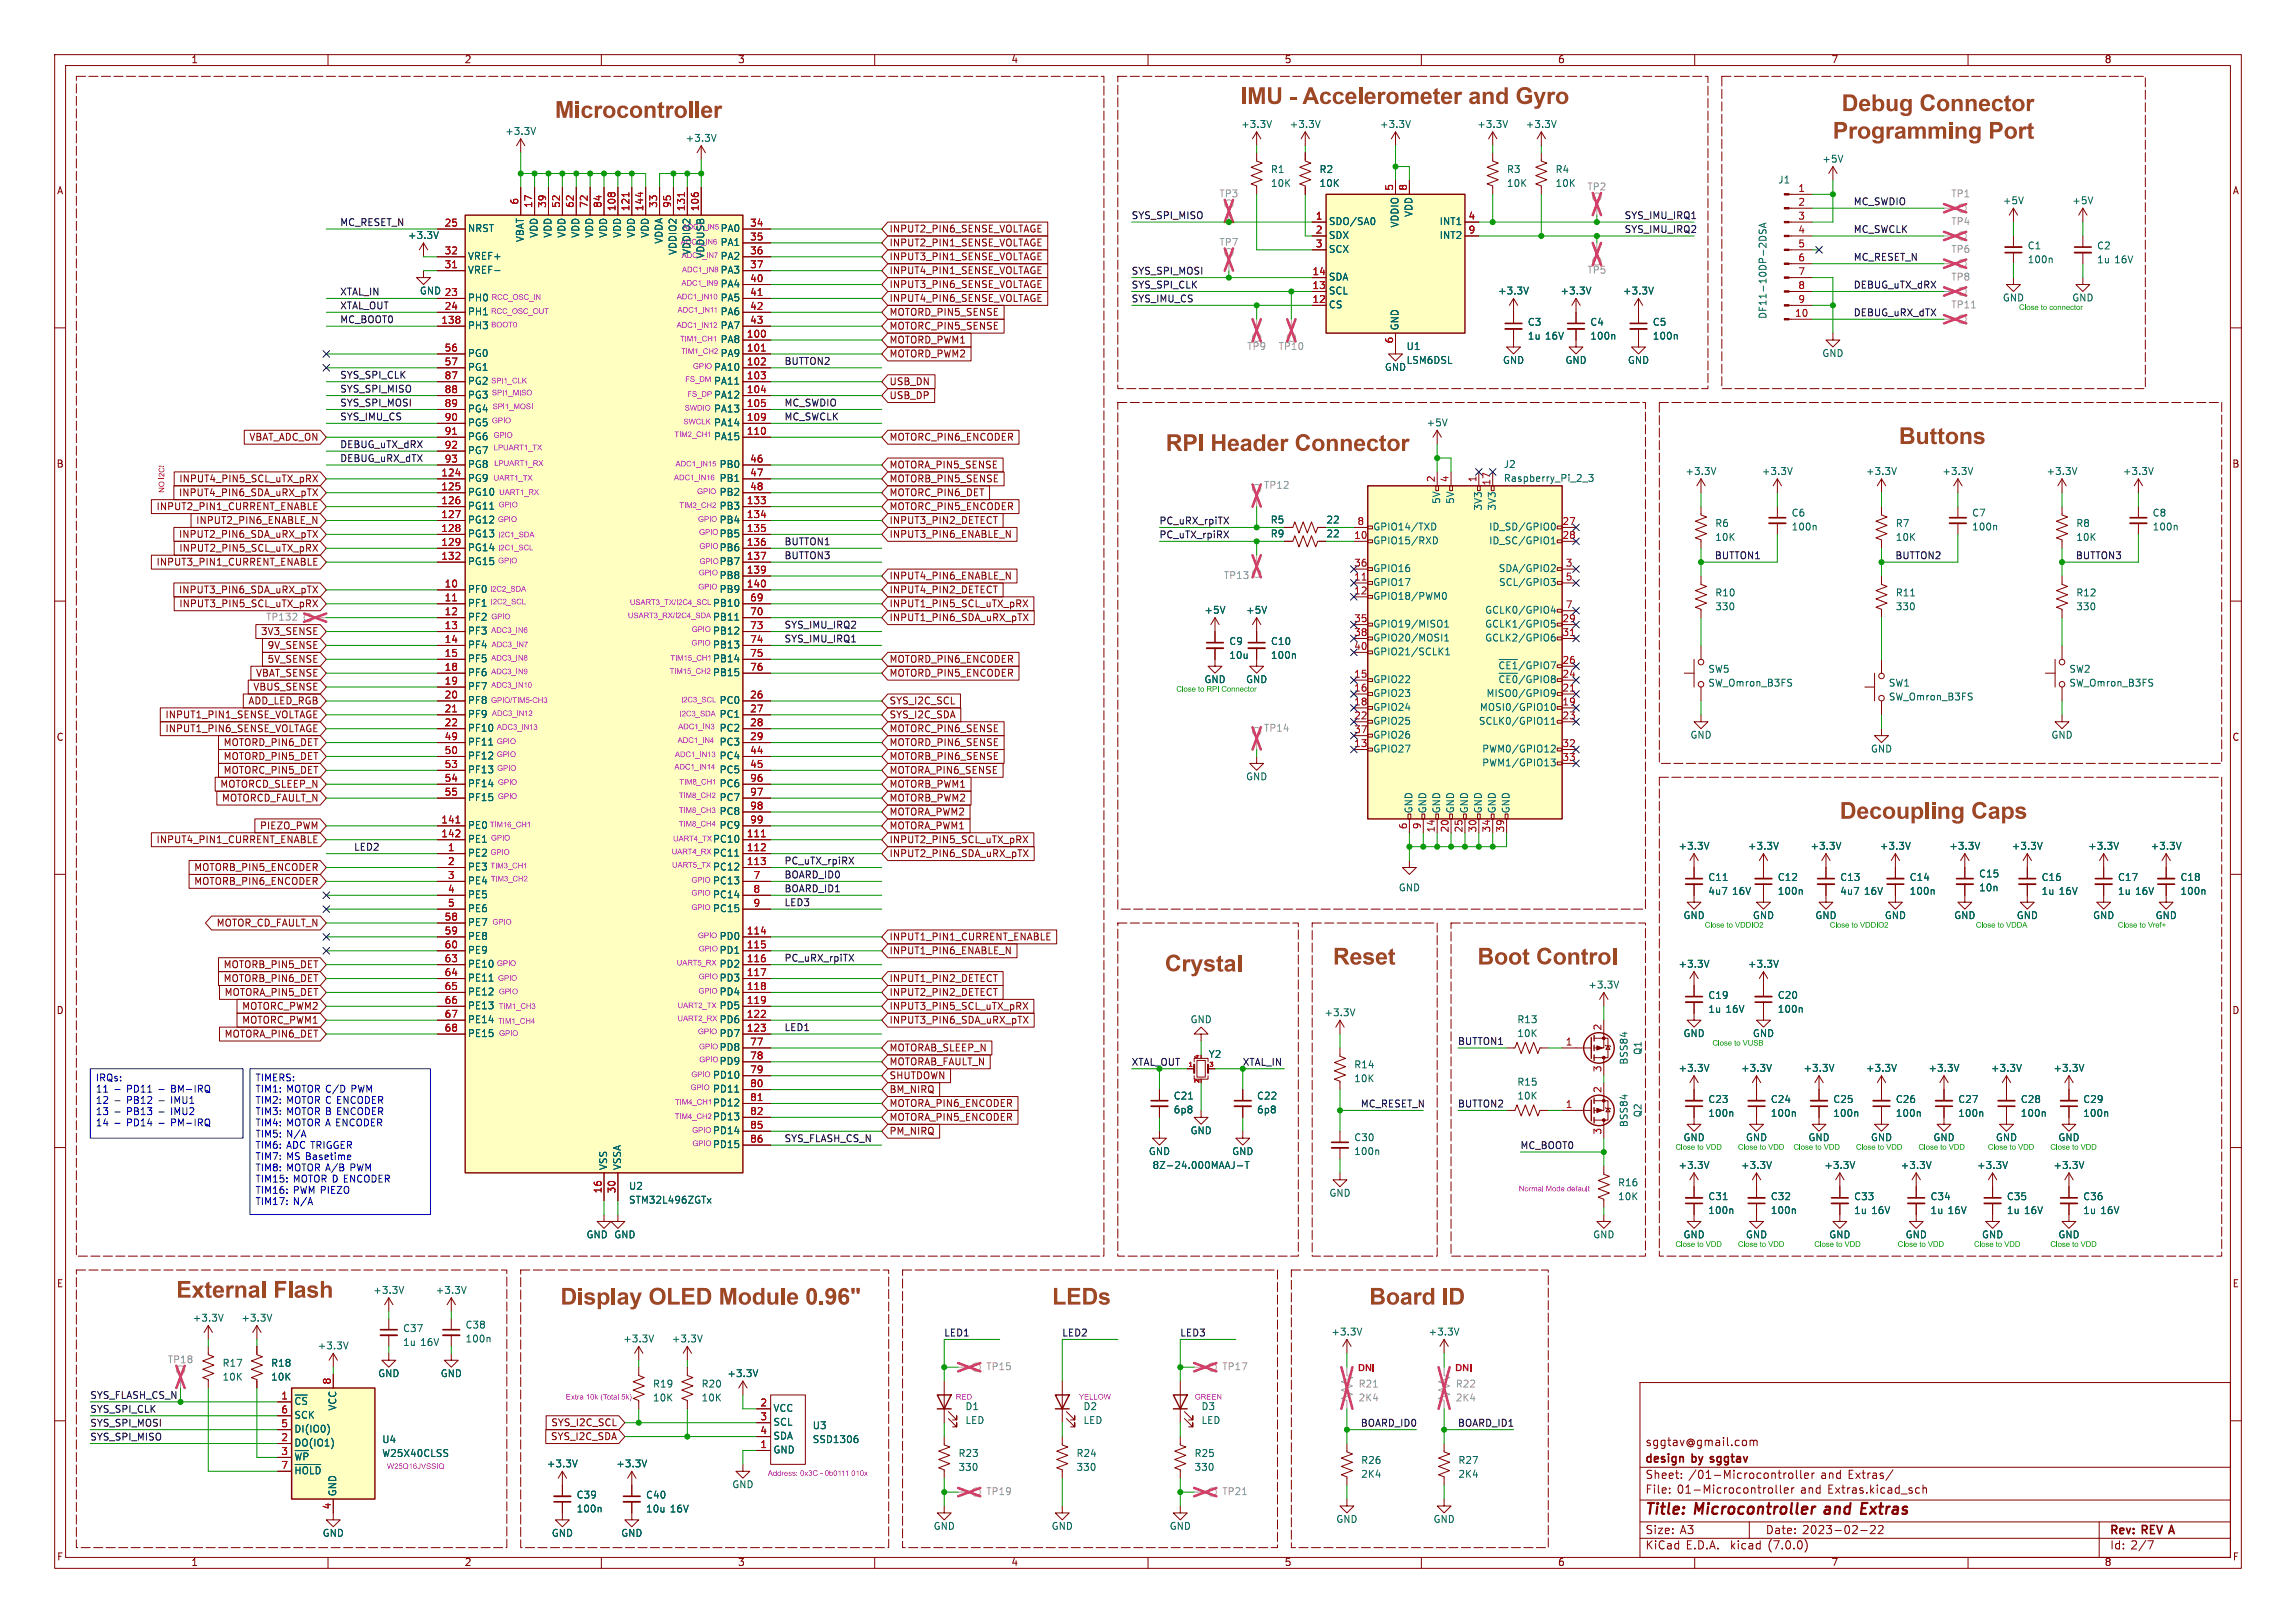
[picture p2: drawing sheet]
<svg xmlns="http://www.w3.org/2000/svg" width="420mm" height="297mm" viewBox="0 0 420 297" stroke-linecap="round" stroke-linejoin="round" font-family="sans-serif">
<defs><g id="words">
<g font-size="4.2" fill="#9c4921">
<text x="101.5" y="22.1">Microcontroller</text>
<text x="227" y="19.5">IMU - Accelerometer and Gyro</text>
<text x="336.9" y="20.8">Debug Connector</text>
<text x="335.3" y="25.9">Programming Port</text>
<text x="213.3" y="83">RPI Header Connector</text>
<text x="347.4" y="81.8">Buttons</text>
<text x="336.5" y="150.3">Decoupling Caps</text>
<text x="213.1" y="178.3">Crystal</text>
<text x="243.8" y="177">Reset</text>
<text x="270.3" y="177">Boot Control</text>
<text x="32.3" y="238">External Flash</text>
<text x="102.5" y="239.2">Display OLED Module 0.96&quot;</text>
<text x="192.5" y="239.2">LEDs</text>
<text x="250.5" y="239.2">Board ID</text>
</g>
<g font-size="2.8" fill="#840000">
<text x="301" y="277.8">Title:</text>
<text x="310.1" y="277.8">Microcontroller</text>
<text x="334.5" y="277.8">and</text>
<text x="341.7" y="277.8">Extras</text>
</g>
<g font-size="2.1" fill="#840000">
<text x="301" y="268.1">design</text>
<text x="301" y="264.9">sggtav@gmail.com</text>
<text x="309.6" y="268.1">by sggtav</text>
<text x="301" y="273.6">File:</text>
<text x="301" y="270.9">Sheet:</text>
<text x="306.8" y="273.6">01-Microcontroller</text>
<text x="308.9" y="270.9">/01-Microcontroller</text>
<text x="329.4" y="273.6">and</text>
<text x="333.1" y="270.9">and</text>
<text x="334.4" y="273.6">Extras.kicad_sch</text>
<text x="338.1" y="270.9">Extras/</text>
<text x="301" y="281">Size:</text>
<text x="307.3" y="281">A3</text>
<text x="323" y="281">Date:</text>
<text x="329.7" y="281">2023-02-22</text>
<text x="386" y="281.2">Rev:</text>
<text x="392" y="281.2">REV A</text>
<text x="301" y="283.8">KiCad</text>
<text x="308.4" y="283.8">E.D.A.</text>
<text x="316.6" y="283.8">kicad</text>
<text x="323.6" y="283.8">(7.0.0)</text>
<text x="386" y="283.8">Id: 2/7</text>
</g>
<g font-size="1.8" fill="#840000">
<text x="35" y="11.8">1</text>
<text x="85" y="11.8">2</text>
<text x="135" y="11.8">3</text>
<text x="185" y="11.8">4</text>
<text x="235" y="11.8">5</text>
<text x="285" y="11.8">6</text>
<text x="335" y="11.8">7</text>
<text x="385" y="11.8">8</text>
<text x="10.4" y="35.8">A</text>
<text x="408.4" y="35.8">A</text>
<text x="162.7" y="45.4">INPUT2_PIN1_SENSE_VOLTAGE</text>
<text x="162.7" y="47.9">INPUT3_PIN1_SENSE_VOLTAGE</text>
<text x="162.7" y="42.8">INPUT2_PIN6_SENSE_VOLTAGE</text>
<text x="162.7" y="50.4">INPUT4_PIN1_SENSE_VOLTAGE</text>
<text x="162.7" y="53">INPUT3_PIN6_SENSE_VOLTAGE</text>
<text x="162.7" y="55.5">INPUT4_PIN6_SENSE_VOLTAGE</text>
<text x="162.7" y="58.1">MOTORD_PIN5_SENSE</text>
<text x="162.7" y="63.1">MOTORD_PWM1</text>
<text x="162.7" y="65.7">MOTORD_PWM2</text>
<text x="162.7" y="60.6">MOTORC_PIN5_SENSE</text>
<text x="162.7" y="70.8">USB_DN</text>
<text x="162.7" y="73.3">USB_DP</text>
<text x="45.5" y="80.9">VBAT_ADC_ON</text>
<text x="162.7" y="80.9">MOTORC_PIN6_ENCODER</text>
<text x="10.3" y="85.8">B</text>
<text x="32.7" y="88.5">INPUT4_PIN5_SCL_uTX_pRX</text>
<text x="162.7" y="88.5">MOTORB_PIN5_SENSE</text>
<text x="162.7" y="86">MOTORA_PIN5_SENSE</text>
<text x="408.3" y="85.8">B</text>
<text x="28.5" y="93.6">INPUT2_PIN1_CURRENT_ENABLE</text>
<text x="32.6" y="91.1">INPUT4_PIN6_SDA_uRX_pTX</text>
<text x="162.7" y="91.1">MOTORC_PIN6_DET</text>
<text x="162.7" y="93.6">MOTORC_PIN5_ENCODER</text>
<text x="32.6" y="98.7">INPUT2_PIN6_SDA_uRX_pTX</text>
<text x="32.7" y="101.2">INPUT2_PIN5_SCL_uTX_pRX</text>
<text x="35.8" y="96.2">INPUT2_PIN6_ENABLE_N</text>
<text x="162.7" y="96.2">INPUT3_PIN2_DETECT</text>
<text x="162.7" y="98.7">INPUT3_PIN6_ENABLE_N</text>
<text x="28.5" y="103.8">INPUT3_PIN1_CURRENT_ENABLE</text>
<text x="162.7" y="106.3">INPUT4_PIN6_ENABLE_N</text>
<text x="32.6" y="108.9">INPUT3_PIN6_SDA_uRX_pTX</text>
<text x="32.7" y="111.4">INPUT3_PIN5_SCL_uTX_pRX</text>
<text x="162.7" y="113.9">INPUT1_PIN6_SDA_uRX_pTX</text>
<text x="162.7" y="108.9">INPUT4_PIN2_DETECT</text>
<text x="162.7" y="111.4">INPUT1_PIN5_SCL_uTX_pRX</text>
<text x="47.6" y="116.5">3V3_SENSE</text>
<text x="48.8" y="119">9V_SENSE</text>
<text x="46.7" y="124.1">VBAT_SENSE</text>
<text x="48.8" y="121.6">5V_SENSE</text>
<text x="162.7" y="121.6">MOTORD_PIN6_ENCODER</text>
<text x="162.7" y="124.1">MOTORD_PIN5_ENCODER</text>
<text x="30.1" y="131.7">INPUT1_PIN1_SENSE_VOLTAGE</text>
<text x="45.3" y="129.2">ADD_LED_RGB</text>
<text x="46.2" y="126.6">VBUS_SENSE</text>
<text x="162.7" y="131.7">SYS_I2C_SDA</text>
<text x="162.7" y="129.2">SYS_I2C_SCL</text>
<text x="10.3" y="135.8">C</text>
<text x="30.1" y="134.3">INPUT1_PIN6_SENSE_VOLTAGE</text>
<text x="40.8" y="136.8">MOTORD_PIN6_DET</text>
<text x="162.7" y="136.8">MOTORD_PIN6_SENSE</text>
<text x="162.7" y="134.3">MOTORC_PIN6_SENSE</text>
<text x="408.3" y="135.8">C</text>
<text x="40.8" y="139.3">MOTORD_PIN5_DET</text>
<text x="40.8" y="141.9">MOTORC_PIN5_DET</text>
<text x="162.7" y="141.9">MOTORA_PIN6_SENSE</text>
<text x="162.7" y="139.3">MOTORB_PIN6_SENSE</text>
<text x="40.2" y="144.4">MOTORCD_SLEEP_N</text>
<text x="40.5" y="147">MOTORCD_FAULT_N</text>
<text x="162.7" y="149.5">MOTORA_PWM2</text>
<text x="162.7" y="144.4">MOTORB_PWM1</text>
<text x="162.7" y="147">MOTORB_PWM2</text>
<text x="28.5" y="154.6">INPUT4_PIN1_CURRENT_ENABLE</text>
<text x="47.4" y="152">PIEZO_PWM</text>
<text x="162.7" y="154.6">INPUT2_PIN5_SCL_uTX_pRX</text>
<text x="162.7" y="152">MOTORA_PWM1</text>
<text x="35.4" y="159.7">MOTORB_PIN5_ENCODER</text>
<text x="162.7" y="157.1">INPUT2_PIN6_SDA_uRX_pTX</text>
<text x="35.4" y="162.2">MOTORB_PIN6_ENCODER</text>
<text x="39.5" y="169.8">MOTOR_CD_FAULT_N</text>
<text x="162.7" y="172.4">INPUT1_PIN1_CURRENT_ENABLE</text>
<text x="40.8" y="180">MOTORB_PIN6_DET</text>
<text x="40.8" y="177.4">MOTORB_PIN5_DET</text>
<text x="162.7" y="174.9">INPUT1_PIN6_ENABLE_N</text>
<text x="162.7" y="180">INPUT1_PIN2_DETECT</text>
<text x="10.3" y="185.8">D</text>
<text x="41" y="182.5">MOTORA_PIN5_DET</text>
<text x="44.2" y="185.1">MOTORC_PWM2</text>
<text x="162.7" y="182.5">INPUT2_PIN2_DETECT</text>
<text x="162.7" y="185.1">INPUT3_PIN5_SCL_uTX_pRX</text>
<text x="408.3" y="185.8">D</text>
<text x="41" y="190.1">MOTORA_PIN6_DET</text>
<text x="44.2" y="187.6">MOTORC_PWM1</text>
<text x="162.7" y="187.6">INPUT3_PIN6_SDA_uRX_pTX</text>
<text x="162.7" y="195.2">MOTORAB_FAULT_N</text>
<text x="162.7" y="197.8">SHUTDOWN</text>
<text x="162.7" y="192.7">MOTORAB_SLEEP_N</text>
<text x="162.7" y="202.8">MOTORA_PIN6_ENCODER</text>
<text x="162.7" y="200.3">BM_NIRQ</text>
<text x="162.7" y="205.4">MOTORA_PIN5_ENCODER</text>
<text x="162.7" y="207.9">PM_NIRQ</text>
<text x="10.4" y="235.8">E</text>
<text x="408.3" y="235.8">E</text>
<text x="100.6" y="263.8">SYS_I2C_SDA</text>
<text x="100.7" y="261.3">SYS_I2C_SCL</text>
<text x="10.4" y="285.8">F</text>
<text x="35" y="286.8">1</text>
<text x="85" y="286.8">2</text>
<text x="135" y="286.8">3</text>
<text x="185" y="286.8">4</text>
<text x="235" y="286.8">5</text>
<text x="285" y="286.8">6</text>
<text x="335" y="286.8">7</text>
<text x="385" y="286.8">8</text>
<text x="408.4" y="285.8">F</text>
</g>
<g font-size="1.8" fill="#006464">
<text x="227" y="23.7">+3.3V</text>
<text x="235.9" y="23.7">+3.3V</text>
<text x="252.4" y="23.7">+3.3V</text>
<text x="270.1" y="23.7">+3.3V</text>
<text x="279" y="23.7">+3.3V</text>
<text x="92.3" y="25">+3.3V</text>
<text x="125.4" y="26.2">+3.3V</text>
<text x="232.4" y="31.9">R1</text>
<text x="232.4" y="34.5">10K</text>
<text x="241.3" y="31.9">R2</text>
<text x="241.3" y="34.5">10K</text>
<text x="275.6" y="31.9">R3</text>
<text x="275.6" y="34.5">10K</text>
<text x="284.5" y="31.9">R4</text>
<text x="284.5" y="34.5">10K</text>
<text x="325.2" y="33.8">J1</text>
<text x="333.3" y="30">+5V</text>
<text x="243.1" y="41.5">SDO/SA0</text>
<text x="256.1" y="41.8" transform="rotate(-90 256.1 41.8)">VDDIO</text>
<text x="258.6" y="39.8" transform="rotate(-90 258.6 39.8)">VDD</text>
<text x="263.2" y="41.5">INT1</text>
<text x="366.3" y="37.7">+5V</text>
<text x="379" y="37.7">+5V</text>
<text x="74.6" y="44">+3.3V</text>
<text x="85.6" y="42.7">NRST</text>
<text x="85.6" y="47.8">VREF+</text>
<text x="96.1" y="44.4" transform="rotate(-90 96.1 44.4)">VBAT</text>
<text x="98.6" y="43.6" transform="rotate(-90 98.6 43.6)">VDD</text>
<text x="101.2" y="43.6" transform="rotate(-90 101.2 43.6)">VDD</text>
<text x="103.7" y="43.6" transform="rotate(-90 103.7 43.6)">VDD</text>
<text x="106.2" y="43.6" transform="rotate(-90 106.2 43.6)">VDD</text>
<text x="108.8" y="43.6" transform="rotate(-90 108.8 43.6)">VDD</text>
<text x="111.3" y="43.6" transform="rotate(-90 111.3 43.6)">VDD</text>
<text x="113.9" y="43.6" transform="rotate(-90 113.9 43.6)">VDD</text>
<text x="116.4" y="43.6" transform="rotate(-90 116.4 43.6)">VDD</text>
<text x="118.9" y="43.6" transform="rotate(-90 118.9 43.6)">VDD</text>
<text x="121.5" y="44.7" transform="rotate(-90 121.5 44.7)">VDDA</text>
<text x="124" y="46.8" transform="rotate(-90 124 46.8)">VDDIO2</text>
<text x="126.6" y="46.8" transform="rotate(-90 126.6 46.8)">VDDIO2</text>
<text x="129.1" y="47.4" transform="rotate(-90 129.1 47.4)">VDDUSB</text>
<text x="131.7" y="42.7">PA0</text>
<text x="131.7" y="45.3">PA1</text>
<text x="131.7" y="47.8">PA2</text>
<text x="243.1" y="44">SDX</text>
<text x="243.1" y="46.5">SCX</text>
<text x="263.2" y="44">INT2</text>
<text x="370.8" y="45.9">C1</text>
<text x="383.5" y="45.9">C2</text>
<text x="85.6" y="50.4">VREF-</text>
<text x="131.7" y="50.4">PA3</text>
<text x="131.7" y="52.9">PA4</text>
<text x="243.1" y="51.6">SDA</text>
<text x="370.8" y="48.4">100n</text>
<text x="383.5" y="48.5">1u</text>
<text x="386.8" y="48.5">16V</text>
<text x="76.7" y="54.2">GND 23</text>
<text x="85.6" y="55.4">PH0</text>
<text x="85.6" y="58">PH1</text>
<text x="131.7" y="55.4">PA5</text>
<text x="131.7" y="58">PA6</text>
<text x="243.1" y="56.7">CS</text>
<text x="243.1" y="54.2">SCL</text>
<text x="274" y="54.2">+3.3V</text>
<text x="279.4" y="59.9">C3</text>
<text x="285.4" y="54.2">+3.3V</text>
<text x="290.8" y="59.9">C4</text>
<text x="296.8" y="54.2">+3.3V</text>
<text x="302.3" y="59.9">C5</text>
<text x="323.4" y="58.4" transform="rotate(-90 323.4 58.4)">DF11-10DP-2DSA</text>
<text x="366.3" y="55.4">GND</text>
<text x="379" y="55.4">GND</text>
<text x="85.6" y="60.5">PH3</text>
<text x="85.6" y="65.6">PG0</text>
<text x="131.7" y="63.1">PA8</text>
<text x="131.7" y="65.6">PA9</text>
<text x="131.7" y="60.5">PA7</text>
<text x="256.1" y="60.5" transform="rotate(-90 256.1 60.5)">GND</text>
<text x="257.2" y="64.3">U1</text>
<text x="279.4" y="62.4">1u</text>
<text x="282.7" y="62.4">16V</text>
<text x="290.8" y="62.4">100n</text>
<text x="302.3" y="62.4">100n</text>
<text x="333.3" y="65.6">GND</text>
<text x="85.6" y="68.1">PG1</text>
<text x="85.6" y="70.7">PG2</text>
<text x="130.5" y="68.1">PA10</text>
<text x="130.5" y="70.7">PA11</text>
<text x="253.3" y="68.1">GND</text>
<text x="257.2" y="66.9">LSM6DSL</text>
<text x="274.9" y="66.9">GND</text>
<text x="286.3" y="66.9">GND</text>
<text x="297.7" y="66.9">GND</text>
<text x="85.6" y="73.2">PG3</text>
<text x="85.6" y="75.8">PG4</text>
<text x="130.5" y="73.2">PA12</text>
<text x="130.5" y="75.8">PA13</text>
<text x="85.6" y="78.3">PG5</text>
<text x="85.6" y="80.8">PG6</text>
<text x="85.6" y="83.4">PG7</text>
<text x="130.5" y="78.3">PA14</text>
<text x="130.5" y="80.8">PA15</text>
<text x="260.9" y="78.3">+5V</text>
<text x="85.6" y="88.5">PG9</text>
<text x="85.6" y="85.9">PG8</text>
<text x="131.5" y="85.9">PB0</text>
<text x="131.5" y="88.5">PB1</text>
<text x="275" y="85.9">J2</text>
<text x="275" y="88.5">Raspberry_Pi_2_3</text>
<text x="308.2" y="87.2">+3.3V</text>
<text x="322.2" y="87.2">+3.3V</text>
<text x="341.3" y="87.2">+3.3V</text>
<text x="355.2" y="87.2">+3.3V</text>
<text x="374.3" y="87.2">+3.3V</text>
<text x="388.3" y="87.2">+3.3V</text>
<text x="85.6" y="91">PG10</text>
<text x="85.6" y="93.5">PG11</text>
<text x="131.5" y="93.5">PB3</text>
<text x="131.5" y="91">PB2</text>
<text x="263.7" y="92.3" transform="rotate(-90 263.7 92.3)">5V</text>
<text x="266.3" y="92.3" transform="rotate(-90 266.3 92.3)">5V</text>
<text x="271.3" y="93.6" transform="rotate(-90 271.3 93.6)">3V3</text>
<text x="273.9" y="93.6" transform="rotate(-90 273.9 93.6)">3V3</text>
<text x="327.7" y="94.8">C6</text>
<text x="360.7" y="94.8">C7</text>
<text x="393.7" y="94.8">C8</text>
<text x="85.6" y="96.1">PG12</text>
<text x="85.6" y="98.6">PG13</text>
<text x="85.6" y="101.2">PG14</text>
<text x="131.5" y="96.1">PB4</text>
<text x="131.5" y="98.6">PB5</text>
<text x="131.5" y="101.2">PB6</text>
<text x="232.4" y="98.6">R9</text>
<text x="232.4" y="96.1">R5</text>
<text x="242.6" y="98.6">22</text>
<text x="242.6" y="96.1">22</text>
<text x="251.2" y="99.9">GPIO15/RXD</text>
<text x="251.2" y="97.3">GPIO14/TXD</text>
<text x="272.3" y="97.3">ID_SD/GPIO0</text>
<text x="272.3" y="99.9">ID_SC/GPIO1</text>
<text x="313.7" y="96.7">R6</text>
<text x="313.7" y="99.3">10K</text>
<text x="327.7" y="97.3">100n</text>
<text x="346.7" y="96.7">R7</text>
<text x="346.7" y="99.3">10K</text>
<text x="360.7" y="97.3">100n</text>
<text x="379.7" y="96.7">R8</text>
<text x="379.7" y="99.3">10K</text>
<text x="393.7" y="97.3">100n</text>
<text x="85.6" y="103.7">PG15</text>
<text x="131.5" y="103.7">PB7</text>
<text x="131.5" y="106.2">PB8</text>
<text x="251.2" y="107.5">GPIO17</text>
<text x="251.2" y="105">GPIO16</text>
<text x="274" y="105">SDA/GPIO2</text>
<text x="274.1" y="107.5">SCL/GPIO3</text>
<text x="85.6" y="108.8">PF0</text>
<text x="85.6" y="111.3">PF1</text>
<text x="85.6" y="113.9">PF2</text>
<text x="130.3" y="111.3">PB10</text>
<text x="130.3" y="113.9">PB11</text>
<text x="131.5" y="108.8">PB9</text>
<text x="220.3" y="112.6">+5V</text>
<text x="227.9" y="112.6">+5V</text>
<text x="251.2" y="110">GPIO18/PWM0</text>
<text x="271.5" y="112.6">GCLK0/GPIO4</text>
<text x="313.7" y="109.4">R10</text>
<text x="313.7" y="112">330</text>
<text x="346.7" y="109.4">R11</text>
<text x="346.7" y="112">330</text>
<text x="379.7" y="109.4">R12</text>
<text x="379.7" y="112">330</text>
<text x="85.6" y="116.4">PF3</text>
<text x="85.6" y="118.9">PF4</text>
<text x="130.3" y="116.4">PB12</text>
<text x="130.3" y="118.9">PB13</text>
<text x="224.8" y="118.3">C9</text>
<text x="232.4" y="118.3">C10</text>
<text x="251.2" y="115.1">GPIO19/MISO1</text>
<text x="251.2" y="117.7">GPIO20/MOSI1</text>
<text x="271.5" y="115.1">GCLK1/GPIO5</text>
<text x="271.5" y="117.7">GCLK2/GPIO6</text>
<text x="85.6" y="121.5">PF5</text>
<text x="85.6" y="124">PF6</text>
<text x="130.3" y="121.5">PB14</text>
<text x="130.3" y="124">PB15</text>
<text x="220.3" y="125.3">GND</text>
<text x="224.8" y="120.8">10u</text>
<text x="227.9" y="125.3">GND</text>
<text x="232.4" y="120.8">100n</text>
<text x="251.2" y="125.3">GPIO22</text>
<text x="251.2" y="120.2">GPIO21/SCLK1</text>
<text x="274" y="125.9">~{CE0}/GPIO8</text>
<text x="274" y="123.4">~{CE1}/GPIO7</text>
<text x="312.4" y="123.4">SW5</text>
<text x="312.4" y="125.9">SW_Omron_B3FS</text>
<text x="345.4" y="125.9">SW1</text>
<text x="378.5" y="123.4">SW2</text>
<text x="378.5" y="125.9">SW_Omron_B3FS</text>
<text x="85.6" y="126.6">PF7</text>
<text x="85.6" y="129.1">PF8</text>
<text x="85.6" y="131.6">PF9</text>
<text x="131.5" y="129.1">PC0</text>
<text x="131.5" y="131.6">PC1</text>
<text x="251.2" y="127.8">GPIO23</text>
<text x="251.2" y="130.4">GPIO24</text>
<text x="270.6" y="130.4">MOSI0/GPIO10</text>
<text x="271.8" y="127.8">MISO0/GPIO9</text>
<text x="345.4" y="128.5">SW_Omron_B3FS</text>
<text x="85.6" y="134.2">PF10</text>
<text x="85.6" y="136.7">PF11</text>
<text x="131.5" y="134.2">PC2</text>
<text x="131.5" y="136.7">PC3</text>
<text x="251.2" y="138">GPIO27</text>
<text x="251.2" y="132.9">GPIO25</text>
<text x="251.2" y="135.4">GPIO26</text>
<text x="270.4" y="132.9">SCLK0/GPIO11</text>
<text x="271" y="138">PWM0/GPIO12</text>
<text x="309.2" y="135.4">GND</text>
<text x="342.2" y="138">GND</text>
<text x="375.2" y="135.4">GND</text>
<text x="85.6" y="139.3">PF12</text>
<text x="85.6" y="141.8">PF13</text>
<text x="131.5" y="139.3">PC4</text>
<text x="131.5" y="141.8">PC5</text>
<text x="227.9" y="143.1">GND</text>
<text x="271" y="140.5">PWM1/GPIO13</text>
<text x="85.6" y="144.3">PF14</text>
<text x="85.6" y="146.9">PF15</text>
<text x="131.5" y="144.3">PC6</text>
<text x="131.5" y="146.9">PC7</text>
<text x="131.5" y="149.4">PC8</text>
<text x="258.6" y="148.8" transform="rotate(-90 258.6 148.8)">GND</text>
<text x="261.2" y="148.8" transform="rotate(-90 261.2 148.8)">GND</text>
<text x="263.7" y="148.8" transform="rotate(-90 263.7 148.8)">GND</text>
<text x="266.3" y="148.8" transform="rotate(-90 266.3 148.8)">GND</text>
<text x="268.8" y="148.8" transform="rotate(-90 268.8 148.8)">GND</text>
<text x="271.3" y="148.8" transform="rotate(-90 271.3 148.8)">GND</text>
<text x="273.9" y="148.8" transform="rotate(-90 273.9 148.8)">GND</text>
<text x="276.4" y="148.8" transform="rotate(-90 276.4 148.8)">GND</text>
<text x="85.6" y="152">PE0</text>
<text x="85.6" y="154.5">PE1</text>
<text x="130.3" y="154.5">PC10</text>
<text x="131.5" y="152">PC9</text>
<text x="307" y="155.8">+3.3V</text>
<text x="319.7" y="155.8">+3.3V</text>
<text x="331.1" y="155.8">+3.3V</text>
<text x="343.8" y="155.8">+3.3V</text>
<text x="356.5" y="155.8">+3.3V</text>
<text x="367.9" y="155.8">+3.3V</text>
<text x="381.9" y="155.8">+3.3V</text>
<text x="393.3" y="155.8">+3.3V</text>
<text x="85.6" y="157">PE2</text>
<text x="85.6" y="159.6">PE3</text>
<text x="130.3" y="157">PC11</text>
<text x="130.3" y="159.6">PC12</text>
<text x="312.4" y="161.5">C11</text>
<text x="325.1" y="161.5">C12</text>
<text x="336.6" y="161.5">C13</text>
<text x="349.3" y="161.5">C14</text>
<text x="362" y="160.8">C15</text>
<text x="373.4" y="161.5">C16</text>
<text x="387.4" y="161.5">C17</text>
<text x="398.8" y="161.5">C18</text>
<text x="85.6" y="162.1">PE4</text>
<text x="85.6" y="164.7">PE5</text>
<text x="85.6" y="167.2">PE6</text>
<text x="130.3" y="162.1">PC13</text>
<text x="130.3" y="164.7">PC14</text>
<text x="130.3" y="167.2">PC15</text>
<text x="255.8" y="163.4">GND</text>
<text x="312.4" y="164">4u7</text>
<text x="316.9" y="164">16V</text>
<text x="325.1" y="164">100n</text>
<text x="336.6" y="164">4u7</text>
<text x="341" y="164">16V</text>
<text x="349.3" y="164">100n</text>
<text x="362" y="163.4">10n</text>
<text x="373.4" y="164">1u</text>
<text x="376.6" y="164">16V</text>
<text x="387.4" y="164">1u</text>
<text x="390.6" y="164">16V</text>
<text x="398.8" y="164">100n</text>
<text x="85.6" y="169.7">PE7</text>
<text x="85.6" y="172.3">PE8</text>
<text x="131.5" y="172.3">PD0</text>
<text x="307.9" y="168.5">GND</text>
<text x="320.6" y="168.5">GND</text>
<text x="332" y="168.5">GND</text>
<text x="344.7" y="168.5">GND</text>
<text x="357.4" y="168.5">GND</text>
<text x="368.8" y="168.5">GND</text>
<text x="382.8" y="168.5">GND</text>
<text x="394.2" y="168.5">GND</text>
<text x="85.6" y="174.8">PE9</text>
<text x="85.6" y="177.4">PE10</text>
<text x="85.6" y="179.9">PE11</text>
<text x="131.5" y="174.8">PD1</text>
<text x="131.5" y="177.4">PD2</text>
<text x="131.5" y="179.9">PD3</text>
<text x="307" y="177.4">+3.3V</text>
<text x="319.7" y="177.4">+3.3V</text>
<text x="85.6" y="182.4">PE12</text>
<text x="85.6" y="185">PE13</text>
<text x="131.5" y="182.4">PD4</text>
<text x="131.5" y="185">PD5</text>
<text x="290.5" y="181.2">+3.3V</text>
<text x="312.4" y="183.1">C19</text>
<text x="312.4" y="185.6">1u</text>
<text x="315.7" y="185.6">16V</text>
<text x="325.1" y="183.1">C20</text>
<text x="325.1" y="185.6">100n</text>
<text x="85.6" y="187.5">PE14</text>
<text x="85.6" y="190.1">PE15</text>
<text x="131.5" y="187.5">PD6</text>
<text x="131.5" y="190.1">PD7</text>
<text x="217.7" y="187.5">GND</text>
<text x="242.2" y="186.2">+3.3V</text>
<text x="277.5" y="187.5">R13</text>
<text x="277.5" y="190.1">10K</text>
<text x="307.9" y="190.1">GND</text>
<text x="320.6" y="190.1">GND</text>
<text x="130.3" y="197.7">PD10</text>
<text x="131.5" y="192.6">PD8</text>
<text x="131.5" y="195.1">PD9</text>
<text x="221" y="193.9">Y2</text>
<text x="247.7" y="195.8">R14</text>
<text x="298" y="194.9" transform="rotate(-90 298 194.9)">BSS84</text>
<text x="300.5" y="193.1" transform="rotate(-90 300.5 193.1)">Q1</text>
<text x="307" y="196.4">+3.3V</text>
<text x="318.4" y="196.4">+3.3V</text>
<text x="329.8" y="196.4">+3.3V</text>
<text x="341.3" y="196.4">+3.3V</text>
<text x="352.7" y="196.4">+3.3V</text>
<text x="364.1" y="196.4">+3.3V</text>
<text x="375.6" y="196.4">+3.3V</text>
<text x="130.3" y="200.2">PD11</text>
<text x="130.3" y="202.8">PD12</text>
<text x="214.6" y="201.5">C21</text>
<text x="229.9" y="201.5">C22</text>
<text x="247.7" y="198.3">10K</text>
<text x="277.5" y="198.9">R15</text>
<text x="277.5" y="201.5">10K</text>
<text x="312.4" y="202.1">C23</text>
<text x="323.9" y="202.1">C24</text>
<text x="335.3" y="202.1">C25</text>
<text x="346.7" y="202.1">C26</text>
<text x="358.1" y="202.1">C27</text>
<text x="369.6" y="202.1">C28</text>
<text x="381" y="202.1">C29</text>
<text x="130.3" y="205.3">PD13</text>
<text x="130.3" y="207.8">PD14</text>
<text x="214.6" y="204">6p8</text>
<text x="217.7" y="207.8">GND</text>
<text x="229.9" y="204">6p8</text>
<text x="247.7" y="209.1">C30</text>
<text x="298" y="206.3" transform="rotate(-90 298 206.3)">BSS84</text>
<text x="300.5" y="204.5" transform="rotate(-90 300.5 204.5)">Q2</text>
<text x="307.9" y="209.1">GND</text>
<text x="312.4" y="204.7">100n</text>
<text x="319.3" y="209.1">GND</text>
<text x="323.9" y="204.7">100n</text>
<text x="330.7" y="209.1">GND</text>
<text x="335.3" y="204.7">100n</text>
<text x="342.2" y="209.1">GND</text>
<text x="346.7" y="204.7">100n</text>
<text x="353.6" y="209.1">GND</text>
<text x="358.1" y="204.7">100n</text>
<text x="365" y="209.1">GND</text>
<text x="369.6" y="204.7">100n</text>
<text x="376.5" y="209.1">GND</text>
<text x="381" y="204.7">100n</text>
<text x="111.3" y="214.1" transform="rotate(-90 111.3 214.1)">VSS</text>
<text x="113.9" y="214.1" transform="rotate(-90 113.9 214.1)">VSSA</text>
<text x="130.3" y="210.4">PD15</text>
<text x="210.1" y="211.6">GND</text>
<text x="210.8" y="214.2">8Z-24.000MAAJ-T</text>
<text x="225.3" y="211.6">GND</text>
<text x="247.7" y="211.6">100n</text>
<text x="307" y="214.2">+3.3V</text>
<text x="318.4" y="214.2">+3.3V</text>
<text x="333.6" y="214.2">+3.3V</text>
<text x="347.6" y="214.2">+3.3V</text>
<text x="361.6" y="214.2">+3.3V</text>
<text x="375.6" y="214.2">+3.3V</text>
<text x="115" y="220.5">STM32L496ZGTx</text>
<text x="115" y="218">U2</text>
<text x="243.1" y="219.3">GND</text>
<text x="295.9" y="217.4">R16</text>
<text x="295.9" y="219.9">10K</text>
<text x="312.4" y="219.9">C31</text>
<text x="323.9" y="219.9">C32</text>
<text x="339.1" y="219.9">C33</text>
<text x="353.1" y="219.9">C34</text>
<text x="367" y="219.9">C35</text>
<text x="381" y="219.9">C36</text>
<text x="107.2" y="226.9">GND GND</text>
<text x="291.4" y="226.9">GND</text>
<text x="307.9" y="226.9">GND</text>
<text x="312.4" y="222.4">100n</text>
<text x="319.3" y="226.9">GND</text>
<text x="323.9" y="222.4">100n</text>
<text x="334.6" y="226.9">GND</text>
<text x="339.1" y="222.4">1u</text>
<text x="342.3" y="222.4">16V</text>
<text x="348.5" y="226.9">GND</text>
<text x="353.1" y="222.4">1u</text>
<text x="356.3" y="222.4">16V</text>
<text x="362.5" y="226.9">GND</text>
<text x="367" y="222.4">1u</text>
<text x="370.3" y="222.4">16V</text>
<text x="376.5" y="226.9">GND</text>
<text x="381" y="222.4">1u</text>
<text x="384.3" y="222.4">16V</text>
<text x="68.2" y="237">+3.3V</text>
<text x="79.6" y="237">+3.3V</text>
<text x="35.2" y="242.1">+3.3V</text>
<text x="44.1" y="242.1">+3.3V</text>
<text x="73.7" y="244">C37</text>
<text x="85.1" y="243.4">C38</text>
<text x="85.1" y="245.9">100n</text>
<text x="113.9" y="245.9">+3.3V</text>
<text x="122.8" y="245.9">+3.3V</text>
<text x="243.5" y="244.7">+3.3V</text>
<text x="261.3" y="244.7">+3.3V</text>
<text x="40.6" y="250.4">R17</text>
<text x="49.5" y="250.4">R18</text>
<text x="58.1" y="247.2">+3.3V</text>
<text x="73.7" y="246.6">1u</text>
<text x="76.9" y="246.6">16V</text>
<text x="40.6" y="252.9">10K</text>
<text x="49.5" y="252.9">10K</text>
<text x="53.8" y="258">~{CS}</text>
<text x="69.1" y="252.3">GND</text>
<text x="80.6" y="252.3">GND</text>
<text x="119.4" y="254.2">R19</text>
<text x="119.4" y="256.7">10K</text>
<text x="128.3" y="254.2">R20</text>
<text x="128.3" y="256.7">10K</text>
<text x="133" y="252.3">+3.3V</text>
<text x="53.8" y="262.4">DI(IO0)</text>
<text x="53.8" y="259.9">SCK</text>
<text x="61.8" y="258.3" transform="rotate(-90 61.8 258.3)">VCC</text>
<text x="141.5" y="258.6">VCC</text>
<text x="141.5" y="261.2">SCL</text>
<text x="141.5" y="263.7">SDA</text>
<text x="148.6" y="261.8">U3</text>
<text x="176.5" y="258.3">D1</text>
<text x="176.5" y="260.9">LED</text>
<text x="198.1" y="258.3">D2</text>
<text x="198.1" y="260.9">LED</text>
<text x="219.7" y="258.3">D3</text>
<text x="219.7" y="260.9">LED</text>
<text x="53.8" y="265">DO(IO1)</text>
<text x="53.8" y="268.1">~{WP}</text>
<text x="69.9" y="264.4">U4</text>
<text x="69.9" y="266.9">W25X40CLSS</text>
<text x="100" y="268.8">+3.3V</text>
<text x="112.7" y="268.8">+3.3V</text>
<text x="141.5" y="266.3">GND</text>
<text x="148.6" y="264.4">SSD1306</text>
<text x="175.3" y="266.9">R23</text>
<text x="175.3" y="269.4">330</text>
<text x="196.9" y="266.9">R24</text>
<text x="196.9" y="269.4">330</text>
<text x="218.4" y="266.9">R25</text>
<text x="218.4" y="269.4">330</text>
<text x="248.9" y="268.2">R26</text>
<text x="266.7" y="268.2">R27</text>
<text x="53.8" y="270.7">~{HOLD}</text>
<text x="61.8" y="273.8" transform="rotate(-90 61.8 273.8)">GND</text>
<text x="105.4" y="274.5">C39</text>
<text x="118.1" y="274.5">C40</text>
<text x="133.9" y="272.6">GND</text>
<text x="248.9" y="270.7">2K4</text>
<text x="266.7" y="270.7">2K4</text>
<text x="59" y="281.5">GND</text>
<text x="100.9" y="281.5">GND</text>
<text x="105.4" y="277">100n</text>
<text x="113.6" y="281.5">GND</text>
<text x="118.1" y="277.1">10u</text>
<text x="122.6" y="277.1">16V</text>
<text x="170.7" y="280.2">GND</text>
<text x="192.3" y="280.2">GND</text>
<text x="213.9" y="280.2">GND</text>
<text x="244.4" y="279">GND</text>
<text x="262.2" y="279">GND</text>
</g>
<g font-size="1.8" fill="#a90000">
<text x="255" y="35" transform="rotate(-90 255 35)">5</text>
<text x="257.6" y="35" transform="rotate(-90 257.6 35)">8</text>
<text x="328.9" y="35.3">1</text>
<text x="81.3" y="41.7">25</text>
<text x="95" y="37.5" transform="rotate(-90 95 37.5)">6</text>
<text x="97.5" y="38.1" transform="rotate(-90 97.5 38.1)">17</text>
<text x="100.1" y="38.1" transform="rotate(-90 100.1 38.1)">39</text>
<text x="102.6" y="38.1" transform="rotate(-90 102.6 38.1)">52</text>
<text x="105.2" y="38.1" transform="rotate(-90 105.2 38.1)">62</text>
<text x="107.7" y="38.1" transform="rotate(-90 107.7 38.1)">72</text>
<text x="110.2" y="38.1" transform="rotate(-90 110.2 38.1)">84</text>
<text x="112.8" y="38.7" transform="rotate(-90 112.8 38.7)">108</text>
<text x="115.3" y="38.7" transform="rotate(-90 115.3 38.7)">121</text>
<text x="117.9" y="38.7" transform="rotate(-90 117.9 38.7)">144</text>
<text x="120.4" y="38.1" transform="rotate(-90 120.4 38.1)">33</text>
<text x="122.9" y="38.1" transform="rotate(-90 122.9 38.1)">95</text>
<text x="125.5" y="38.7" transform="rotate(-90 125.5 38.7)">131</text>
<text x="128" y="38.7" transform="rotate(-90 128 38.7)">106</text>
<text x="137.2" y="41.7">34</text>
<text x="240.6" y="40.4">1</text>
<text x="268.6" y="40.4">4</text>
<text x="328.9" y="37.8">2</text>
<text x="328.9" y="40.4">3</text>
<text x="81.3" y="46.7">32</text>
<text x="137.2" y="44.2">35</text>
<text x="137.2" y="46.7">36</text>
<text x="240.6" y="42.9">2</text>
<text x="240.6" y="45.5">3</text>
<text x="268.6" y="42.9">9</text>
<text x="328.9" y="42.9">4</text>
<text x="328.9" y="45.5">5</text>
<text x="81.3" y="49.3">31</text>
<text x="137.2" y="49.3">37</text>
<text x="137.2" y="51.8">40</text>
<text x="240" y="53.1">13</text>
<text x="240" y="50.5">14</text>
<text x="328.9" y="48">6</text>
<text x="328.9" y="50.5">7</text>
<text x="328.9" y="53.1">8</text>
<text x="80.7" y="59.4">138</text>
<text x="81.3" y="56.9">24</text>
<text x="137.2" y="54.4">41</text>
<text x="137.2" y="56.9">42</text>
<text x="137.2" y="59.4">43</text>
<text x="240" y="55.6">12</text>
<text x="328.3" y="58.2">10</text>
<text x="328.9" y="55.6">9</text>
<text x="81.3" y="64.5">56</text>
<text x="136.6" y="62">100</text>
<text x="136.6" y="64.5">101</text>
<text x="255" y="62.9" transform="rotate(-90 255 62.9)">6</text>
<text x="81.3" y="67.1">57</text>
<text x="81.3" y="69.6">87</text>
<text x="136.6" y="67.1">102</text>
<text x="136.6" y="69.6">103</text>
<text x="81.3" y="72.1">88</text>
<text x="81.3" y="74.7">89</text>
<text x="81.3" y="77.2">90</text>
<text x="136.6" y="72.1">104</text>
<text x="136.6" y="74.7">105</text>
<text x="136.6" y="77.2">109</text>
<text x="81.3" y="79.8">91</text>
<text x="81.3" y="82.3">92</text>
<text x="136.6" y="79.8">110</text>
<text x="80.7" y="87.4">124</text>
<text x="80.7" y="89.9">125</text>
<text x="81.3" y="84.8">93</text>
<text x="137.2" y="84.8">46</text>
<text x="137.2" y="87.4">47</text>
<text x="137.2" y="89.9">48</text>
<text x="262.6" y="88.3" transform="rotate(-90 262.6 88.3)">2</text>
<text x="265.2" y="88.3" transform="rotate(-90 265.2 88.3)">4</text>
<text x="270.3" y="88.3" transform="rotate(-90 270.3 88.3)">1</text>
<text x="272.8" y="88.9" transform="rotate(-90 272.8 88.9)">17</text>
<text x="80.7" y="92.5">126</text>
<text x="80.7" y="95">127</text>
<text x="136.6" y="92.5">133</text>
<text x="136.6" y="95">134</text>
<text x="80.7" y="97.5">128</text>
<text x="80.7" y="100.1">129</text>
<text x="136.6" y="97.5">135</text>
<text x="136.6" y="100.1">136</text>
<text x="247.6" y="98.8">10</text>
<text x="248.3" y="96.3">8</text>
<text x="285.7" y="96.3">27</text>
<text x="285.7" y="98.8">28</text>
<text x="80.7" y="102.6">132</text>
<text x="81.3" y="107.7">10</text>
<text x="136.6" y="102.6">137</text>
<text x="136.6" y="105.2">139</text>
<text x="136.6" y="107.7">140</text>
<text x="247.6" y="106.4">11</text>
<text x="247.6" y="103.9">36</text>
<text x="286.4" y="103.9">3</text>
<text x="286.4" y="106.4">5</text>
<text x="81.3" y="110.2">11</text>
<text x="81.3" y="112.8">12</text>
<text x="137.2" y="110.2">69</text>
<text x="137.2" y="112.8">70</text>
<text x="247.6" y="109">12</text>
<text x="286.4" y="111.5">7</text>
<text x="81.3" y="115.3">13</text>
<text x="81.3" y="117.9">14</text>
<text x="137.2" y="115.3">73</text>
<text x="137.2" y="117.9">74</text>
<text x="247.6" y="114">35</text>
<text x="247.6" y="116.6">38</text>
<text x="247.6" y="119.1">40</text>
<text x="285.7" y="114">29</text>
<text x="285.7" y="116.6">31</text>
<text x="81.3" y="120.4">15</text>
<text x="81.3" y="122.9">18</text>
<text x="81.3" y="125.5">19</text>
<text x="137.2" y="120.4">75</text>
<text x="137.2" y="122.9">76</text>
<text x="247.6" y="124.2">15</text>
<text x="285.7" y="124.2">24</text>
<text x="285.7" y="121.7">26</text>
<text x="81.3" y="128">20</text>
<text x="81.3" y="130.6">21</text>
<text x="137.2" y="128">26</text>
<text x="137.2" y="130.6">27</text>
<text x="247.6" y="126.7">16</text>
<text x="247.6" y="129.3">18</text>
<text x="247.6" y="131.8">22</text>
<text x="285.7" y="129.3">19</text>
<text x="285.7" y="126.7">21</text>
<text x="285.7" y="131.8">23</text>
<text x="81.3" y="133.1">22</text>
<text x="81.3" y="135.6">49</text>
<text x="137.2" y="133.1">28</text>
<text x="137.2" y="135.6">29</text>
<text x="247.6" y="136.9">13</text>
<text x="247.6" y="134.4">37</text>
<text x="285.7" y="136.9">32</text>
<text x="81.3" y="138.2">50</text>
<text x="81.3" y="140.7">53</text>
<text x="81.3" y="143.3">54</text>
<text x="137.2" y="138.2">44</text>
<text x="137.2" y="140.7">45</text>
<text x="137.2" y="143.3">96</text>
<text x="285.7" y="139.4">33</text>
<text x="81.3" y="145.8">55</text>
<text x="137.2" y="145.8">97</text>
<text x="137.2" y="148.3">98</text>
<text x="80.7" y="150.9">141</text>
<text x="80.7" y="153.4">142</text>
<text x="81.9" y="156">1</text>
<text x="136.6" y="153.4">111</text>
<text x="136.6" y="156">112</text>
<text x="137.2" y="150.9">99</text>
<text x="257.6" y="151.8" transform="rotate(-90 257.6 151.8)">6</text>
<text x="260.1" y="151.8" transform="rotate(-90 260.1 151.8)">9</text>
<text x="262.6" y="152.4" transform="rotate(-90 262.6 152.4)">14</text>
<text x="265.2" y="152.4" transform="rotate(-90 265.2 152.4)">20</text>
<text x="267.7" y="152.4" transform="rotate(-90 267.7 152.4)">25</text>
<text x="270.3" y="152.4" transform="rotate(-90 270.3 152.4)">30</text>
<text x="272.8" y="152.4" transform="rotate(-90 272.8 152.4)">34</text>
<text x="275.3" y="152.4" transform="rotate(-90 275.3 152.4)">39</text>
<text x="81.9" y="158.5">2</text>
<text x="81.9" y="161">3</text>
<text x="136.6" y="158.5">113</text>
<text x="137.8" y="161">7</text>
<text x="81.9" y="163.6">4</text>
<text x="81.9" y="166.1">5</text>
<text x="137.8" y="163.6">8</text>
<text x="137.8" y="166.1">9</text>
<text x="81.3" y="168.7">58</text>
<text x="81.3" y="171.2">59</text>
<text x="81.3" y="173.7">60</text>
<text x="136.6" y="171.2">114</text>
<text x="136.6" y="173.7">115</text>
<text x="81.3" y="176.3">63</text>
<text x="81.3" y="178.8">64</text>
<text x="136.6" y="176.3">116</text>
<text x="136.6" y="178.8">117</text>
<text x="81.3" y="181.4">65</text>
<text x="81.3" y="183.9">66</text>
<text x="136.6" y="181.4">118</text>
<text x="136.6" y="183.9">119</text>
<text x="81.3" y="186.4">67</text>
<text x="81.3" y="189">68</text>
<text x="136.6" y="186.4">122</text>
<text x="136.6" y="189">123</text>
<text x="137.2" y="191.5">77</text>
<text x="286.4" y="191.5">1</text>
<text x="293.1" y="188.6" transform="rotate(-90 293.1 188.6)">2</text>
<text x="137.2" y="194.1">78</text>
<text x="137.2" y="196.6">79</text>
<text x="293.1" y="196.2" transform="rotate(-90 293.1 196.2)">3</text>
<text x="137.2" y="199.1">80</text>
<text x="137.2" y="201.7">81</text>
<text x="286.4" y="202.9">1</text>
<text x="293.1" y="200.1" transform="rotate(-90 293.1 200.1)">2</text>
<text x="137.2" y="204.2">82</text>
<text x="137.2" y="206.8">85</text>
<text x="137.2" y="209.3">86</text>
<text x="293.1" y="207.7" transform="rotate(-90 293.1 207.7)">3</text>
<text x="110.2" y="218.4" transform="rotate(-90 110.2 218.4)">16</text>
<text x="112.8" y="218.4" transform="rotate(-90 112.8 218.4)">30</text>
<text x="51.4" y="256.3">1</text>
<text x="60.7" y="253.4" transform="rotate(-90 60.7 253.4)">8</text>
<text x="139" y="257.6">2</text>
<text x="51.4" y="263.9">2</text>
<text x="51.4" y="261.4">5</text>
<text x="51.4" y="258.8">6</text>
<text x="139" y="260.1">3</text>
<text x="139" y="262.6">4</text>
<text x="51.4" y="266.4">3</text>
<text x="51.4" y="269">7</text>
<text x="139" y="265.2">1</text>
<text x="60.7" y="276.3" transform="rotate(-90 60.7 276.3)">4</text>
</g>
<g font-size="1.8" fill="#989898">
<text x="290.3" y="35.1">TP2</text>
<text x="223" y="36.4">TP3</text>
<text x="356.9" y="41.5">TP4</text>
<text x="356.9" y="36.4">TP1</text>
<text x="223" y="45.3">TP7</text>
<text x="356.9" y="46.5">TP6</text>
<text x="290.3" y="50.4">TP5</text>
<text x="356.9" y="51.6">TP8</text>
<text x="356.9" y="56.7">TP11</text>
<text x="228.1" y="64.3">TP9</text>
<text x="233.8" y="64.3">TP10</text>
<text x="231.1" y="89.7">TP12</text>
<text x="223.8" y="106.2">TP13</text>
<text x="48.6" y="113.9">TP132</text>
<text x="231.1" y="134.2">TP14</text>
<text x="30.6" y="249.7">TP18</text>
<text x="180.3" y="251">TP15</text>
<text x="223.5" y="251">TP17</text>
<text x="248.5" y="254.2">R21</text>
<text x="248.5" y="256.7">2K4</text>
<text x="266.2" y="254.2">R22</text>
<text x="266.2" y="256.7">2K4</text>
<text x="180.3" y="273.9">TP19</text>
<text x="223.5" y="273.9">TP21</text>
</g>
<g font-size="1.8" fill="#0f0f0f">
<text x="62.2" y="41.6">MC_RESET_N</text>
<text x="207" y="40.3">SYS_SPI_MISO</text>
<text x="297.2" y="40.3">SYS_IMU_IRQ1</text>
<text x="339.1" y="37.7">MC_SWDIO</text>
<text x="297.2" y="42.8">SYS_IMU_IRQ2</text>
<text x="339.1" y="47.9">MC_RESET_N</text>
<text x="339.1" y="42.8">MC_SWCLK</text>
<text x="207" y="53">SYS_SPI_CLK</text>
<text x="207" y="50.5">SYS_SPI_MOSI</text>
<text x="339.1" y="53">DEBUG_uTX_dRX</text>
<text x="62.2" y="56.8">XTAL_OUT</text>
<text x="62.2" y="59.3">MC_BOOT0</text>
<text x="62.2" y="54.3">XTAL_IN</text>
<text x="207" y="55.5">SYS_IMU_CS</text>
<text x="339.1" y="58.1">DEBUG_uRX_dTX</text>
<text x="62.2" y="69.5">SYS_SPI_CLK</text>
<text x="143.5" y="67">BUTTON2</text>
<text x="62.2" y="74.6">SYS_SPI_MOSI</text>
<text x="62.2" y="77.1">SYS_IMU_CS</text>
<text x="62.2" y="72">SYS_SPI_MISO</text>
<text x="143.5" y="74.6">MC_SWDIO</text>
<text x="143.5" y="77.1">MC_SWCLK</text>
<text x="62.2" y="82.2">DEBUG_uTX_dRX</text>
<text x="62.2" y="84.7">DEBUG_uRX_dTX</text>
<text x="143.5" y="100">BUTTON1</text>
<text x="212.1" y="96.2">PC_uRX_rpiTX</text>
<text x="212.1" y="98.7">PC_uTX_rpiRX</text>
<text x="143.5" y="102.5">BUTTON3</text>
<text x="313.7" y="102.5">BUTTON1</text>
<text x="346.7" y="102.5">BUTTON2</text>
<text x="379.7" y="102.5">BUTTON3</text>
<text x="143.5" y="115.2">SYS_IMU_IRQ2</text>
<text x="143.5" y="117.8">SYS_IMU_IRQ1</text>
<text x="64.8" y="155.9">LED2</text>
<text x="143.5" y="160.9">BOARD_ID0</text>
<text x="143.5" y="158.4">PC_uTX_rpiRX</text>
<text x="143.5" y="166">LED3</text>
<text x="143.5" y="163.5">BOARD_ID1</text>
<text x="143.5" y="176.2">PC_uRX_rpiTX</text>
<text x="143.5" y="188.9">LED1</text>
<text x="266.7" y="191.4">BUTTON1</text>
<text x="248.9" y="202.9">MC_RESET_N</text>
<text x="266.7" y="202.9">BUTTON2</text>
<text x="143.5" y="209.2">SYS_FLASH_CS_N</text>
<text x="278.1" y="210.5">MC_BOOT0</text>
<text x="172.7" y="244.8">LED1</text>
<text x="194.3" y="244.8">LED2</text>
<text x="215.9" y="244.8">LED3</text>
<text x="16.5" y="256.2">SYS_FLASH_CS_N</text>
<text x="16.5" y="263.8">SYS_SPI_MISO</text>
<text x="16.5" y="261.3">SYS_SPI_MOSI</text>
<text x="16.5" y="258.7">SYS_SPI_CLK</text>
<text x="248.9" y="261.3">BOARD_ID0</text>
<text x="266.7" y="261.3">BOARD_ID1</text>
</g>
<g font-size="1.8" fill="#009600">
<text x="207" y="195.2">XTAL_OUT</text>
<text x="227.3" y="195.2">XTAL_IN</text>
</g>
<g font-size="1.8" fill="#0000c2">
<text x="17.5" y="198.2">IRQs:</text>
<text x="17.5" y="200.3">11</text>
<text x="17.5" y="202.4">12</text>
<text x="23.3" y="200.3">PD11</text>
<text x="23.3" y="202.4">PB12</text>
<text x="31.6" y="200.3">BM-IRQ</text>
<text x="31.6" y="202.4">IMU1</text>
<text x="46.7" y="198.2">TIMERS:</text>
<text x="46.7" y="200.3">TIM1: MOTOR C/D</text>
<text x="46.7" y="202.4">TIM2: MOTOR C ENCODER</text>
<text x="64.5" y="200.3">PWM</text>
<text x="17.5" y="204.4">13</text>
<text x="17.5" y="206.5">14</text>
<text x="23.3" y="204.4">PB13</text>
<text x="23.3" y="206.5">PD14</text>
<text x="31.6" y="204.4">IMU2</text>
<text x="31.6" y="206.5">PM-IRQ</text>
<text x="46.7" y="204.4">TIM3: MOTOR B ENCODER</text>
<text x="46.7" y="206.5">TIM4: MOTOR A ENCODER</text>
<text x="46.7" y="208.5">TIM5: N/A</text>
<text x="46.7" y="210.6">TIM6: ADC TRIGGER</text>
<text x="46.7" y="212.6">TIM7: MS Basetime</text>
<text x="46.7" y="214.7">TIM8: MOTOR A/B</text>
<text x="64.3" y="214.7">PWM</text>
<text x="46.7" y="216.8">TIM15:</text>
<text x="46.7" y="218.8">TIM16:</text>
<text x="46.7" y="220.9">TIM17:</text>
<text x="53.7" y="216.8">MOTOR D ENCODER</text>
<text x="53.7" y="218.8">PWM PIEZO</text>
<text x="53.7" y="220.9">N/A</text>
</g>
<g font-size="1.8" fill="#ff0017">
<text x="248.4" y="251.1">DNI</text>
<text x="266.2" y="251.1">DNI</text>
</g>
<g font-size="1.4" fill="#006464">
<text x="124.5" y="44.9">ADC1_IN6</text>
<text x="124.7" y="47.4">ADC1_IN7</text>
<text x="124.8" y="42.2">ADC1_IN5</text>
</g>
<g font-size="1.4" fill="#a500ff">
<text x="124.6" y="52.5">ADC1_IN9</text>
<text x="124.7" y="50">ADC1_IN8</text>
<text x="89.8" y="57.6">RCC_OSC_OUT</text>
<text x="89.9" y="55">RCC_OSC_IN</text>
<text x="123.8" y="54.9">ADC1_IN10</text>
<text x="123.9" y="57.4">ADC1_IN11</text>
<text x="89.9" y="60.1">BOOT0</text>
<text x="123.8" y="60.2">ADC1_IN12</text>
<text x="124.4" y="62.6">TIM1_CH1</text>
<text x="124.6" y="64.9">TIM1_CH2</text>
<text x="89.9" y="70.3">SPI1_CLK</text>
<text x="125.3" y="70.1">FS_DM</text>
<text x="126.7" y="67.6">GPIO</text>
<text x="90" y="72.5">SPI1_MISO</text>
<text x="90" y="77.6">GPIO</text>
<text x="90.1" y="75">SPI1_MOSI</text>
<text x="125" y="77.8">SWCLK</text>
<text x="125.3" y="75.3">SWDIO</text>
<text x="125.7" y="72.8">FS_DP</text>
<text x="90.3" y="80.3">GPIO</text>
<text x="90.3" y="82.6">LPUART1_TX</text>
<text x="123.4" y="80.2">TIM2_CH1</text>
<text x="90.3" y="88.1">UART1_TX</text>
<text x="90.4" y="85.4">LPUART1_RX</text>
<text x="123.3" y="88">ADC1_IN16</text>
<text x="123.6" y="85.5">ADC1_IN15</text>
<text x="91.1" y="95.7">GPIO</text>
<text x="91.2" y="93">GPIO</text>
<text x="91.3" y="90.7">UART1_RX</text>
<text x="124.3" y="93.1">TIM2_CH2</text>
<text x="127.5" y="90.6">GPIO</text>
<text x="127.7" y="95.6">GPIO</text>
<text x="91.1" y="100.9">I2C1_SCL</text>
<text x="91.2" y="98.5">I2C1_SDA</text>
<text x="127.9" y="98">GPIO</text>
<text x="127.9" y="100.6">GPIO</text>
<text x="91.1" y="103.2">GPIO</text>
<text x="127.8" y="105.5">GPIO</text>
<text x="128" y="103.4">GPIO</text>
<text x="89.6" y="108.4">I2C2_SDA</text>
<text x="89.8" y="110.8">I2C2_SCL</text>
<text x="89.9" y="113.5">GPIO</text>
<text x="114.9" y="113.3">USART3_RX/I2C4_SDA</text>
<text x="115.2" y="110.9">USART3_TX/I2C4_SCL</text>
<text x="127.7" y="108">GPIO</text>
<text x="89.8" y="116">ADC3_IN6</text>
<text x="89.9" y="118.6">ADC3_IN7</text>
<text x="126.5" y="118.3">GPIO</text>
<text x="126.5" y="115.8">GPIO</text>
<text x="89.8" y="123.6">ADC3_IN9</text>
<text x="89.8" y="121.1">ADC3_IN8</text>
<text x="122.5" y="123.5">TIM15_CH2</text>
<text x="122.6" y="121.1">TIM15_CH1</text>
<text x="89.8" y="128.8">GPIO/TIM5-CH3</text>
<text x="89.8" y="126">ADC3_IN10</text>
<text x="90" y="131.2">ADC3_IN12</text>
<text x="124.3" y="131.3">I2C3_SDA</text>
<text x="124.6" y="128.7">I2C3_SCL</text>
<text x="90.9" y="136.3">GPIO</text>
<text x="90.9" y="133.7">ADC3_IN13</text>
<text x="124" y="136.1">ADC1_IN4</text>
<text x="124" y="133.6">ADC1_IN3</text>
<text x="90.9" y="138.7">GPIO</text>
<text x="90.9" y="141.2">GPIO</text>
<text x="91.1" y="143.8">GPIO</text>
<text x="123.4" y="141">ADC1_IN14</text>
<text x="123.5" y="138.7">ADC1_IN13</text>
<text x="124.3" y="143.7">TIM8_CH1</text>
<text x="91.1" y="146.4">GPIO</text>
<text x="124.2" y="146.2">TIM8_CH2</text>
<text x="124.2" y="148.9">TIM8_CH3</text>
<text x="89.6" y="151.6">TIM16_CH1</text>
<text x="89.8" y="154">GPIO</text>
<text x="123.1" y="154.1">UART4_TX</text>
<text x="124.2" y="151.4">TIM8_CH4</text>
<text x="89.7" y="159.1">TIM3_CH1</text>
<text x="89.7" y="156.6">GPIO</text>
<text x="89.8" y="161.5">TIM3_CH2</text>
<text x="122.9" y="156.5">UART4_RX</text>
<text x="122.9" y="158.9">UART5_TX</text>
<text x="126.5" y="161.7">GPIO</text>
<text x="126.5" y="166.7">GPIO</text>
<text x="126.5" y="164">GPIO</text>
<text x="90.1" y="169.4">GPIO</text>
<text x="127.7" y="171.8">GPIO</text>
<text x="90.9" y="176.9">GPIO</text>
<text x="91.1" y="179.6">GPIO</text>
<text x="123.8" y="176.8">UART5_RX</text>
<text x="127.8" y="179.4">GPIO</text>
<text x="127.8" y="174.3">GPIO</text>
<text x="91.2" y="184.8">TIM1_CH3</text>
<text x="91.3" y="182.1">GPIO</text>
<text x="123.9" y="184.7">UART2_TX</text>
<text x="127.8" y="182">GPIO</text>
<text x="91.1" y="187.5">TIM1_CH4</text>
<text x="91.3" y="189.7">GPIO</text>
<text x="123.9" y="187">UART2_RX</text>
<text x="127.7" y="189.4">GPIO</text>
<text x="126.5" y="197.3">GPIO</text>
<text x="127.9" y="192.2">GPIO</text>
<text x="127.9" y="194.6">GPIO</text>
<text x="123.5" y="202.3">TIM4_CH1</text>
<text x="126.3" y="199.7">GPIO</text>
<text x="123.4" y="204.9">TIM4_CH2</text>
<text x="126.6" y="207.5">GPIO</text>
<text x="126.6" y="209.9">GPIO</text>
<text x="277.8" y="218.2">Normal Mode default</text>
<text x="103.5" y="256.3">Extra 10k (Total 5k)</text>
<text x="174.8" y="256.3">RED</text>
<text x="197.4" y="256.3">YELLOW</text>
<text x="218.5" y="256.3">GREEN</text>
<text x="70.8" y="269">W25Q16JVSSIQ</text>
<text x="140.4" y="270.2">Address: 0x3C - 0b0111010x</text>
</g>
<g font-size="1.4" fill="#008400">
<text x="369.3" y="56.9">Close to connector</text>
<text x="215.2" y="126.7">Close to RPI Connector</text>
<text x="311.8" y="169.9">Close to VDDIO2</text>
<text x="334.7" y="169.9">Close to VDDIO2</text>
<text x="361.4" y="169.9">Close to VDDA</text>
<text x="387.4" y="169.9">Close to Vref+</text>
<text x="313.2" y="191.5">Close to VUSB</text>
<text x="306.5" y="210.6">Close to VDD</text>
<text x="317.9" y="210.6">Close to VDD</text>
<text x="328.1" y="210.6">Close to VDD</text>
<text x="339.5" y="210.6">Close to VDD</text>
<text x="350.9" y="210.6">Close to VDD</text>
<text x="363.6" y="210.6">Close to VDD</text>
<text x="375.1" y="210.6">Close to VDD</text>
<text x="306.5" y="228.3">Close to VDD</text>
<text x="317.9" y="228.3">Close to VDD</text>
<text x="331.9" y="228.3">Close to VDD</text>
<text x="347.1" y="228.3">Close to VDD</text>
<text x="361.1" y="228.3">Close to VDD</text>
<text x="375.1" y="228.3">Close to VDD</text>
</g>
<text font-size="1.4" fill="#f00" x="30.2" y="90.2" transform="rotate(-90 30.2 90.2)">NO I2C!</text>
<g font-size="1.1" fill="#a90000">
<text x="217.3" y="195.3">1</text>
<text x="219.5" y="193.8" transform="rotate(-90 219.5 193.8)">4</text>
<text x="221.1" y="195.3">3</text>
<text x="219.5" y="198.3" transform="rotate(-90 219.5 198.3)">2</text>
</g>
</g></defs>
<g fill="none" stroke="#840000" stroke-width=".18">
<path d="M10 10h400v277h-400zM12 12h396v273h-396zM60 10v2M110 10v2M160 10v2M210 10v2M260 10v2M310 10v2M360 10v2M95.2 25.4l-.7 1.3M95.2 25.4v2.5M95.2 34.3v5.1"/>
<path d="M95.2 25.4l.8 1.3M97.8 34.3v5.1M100.3 34.3v5.1M102.9 34.3v5.1M105.4 34.3v5.1M107.9 34.3v5.1M110.5 34.3v5.1M113 34.3v5.1M115.6 34.3v5.1M118.1 34.3v5.1M120.6 34.3v5.1M123.2 34.3v5.1"/>
<path d="M125.7 34.3v5.1M128.3 26.7l-.8 1.2M128.3 26.7v2.5M128.3 34.3v5.1M128.3 26.7l.7 1.2M229.9 27.9v1.6l1 .3-2 .8 2 .8-2 .7 2 .8-2 .8 1 .3v1.6M229.9 24.1v2.6M229.9 24.1l-.8 1.3M229.9 24.1l.7 1.3M238.8 27.9v1.6l1 .3-2.1 .8 2.1 .8-2.1 .7 2.1 .8-2.1 .8 1.1 .3v1.6M238.8 24.1v2.6M238.8 24.1l-.8 1.3"/>
<path d="M238.8 24.1l.7 1.3M255.3 24.1v2.6M255.3 33v2.6M255.3 24.1l-.8 1.3M255.3 24.1l.7 1.3M257.8 33v2.6M273 27.9v1.6l1.1 .3-2.1 .8 2.1 .8-2.1 .7 2.1 .8-2.1 .8 1 .3v1.6M273 24.1l-.7 1.3M273 24.1v2.6M273 24.1l.8 1.3M281.9 27.9v1.6l1.1 .3-2.1 .8 2.1 .8-2.1 .7 2.1 .8-2.1 .8 1 .3v1.6M281.9 24.1l-.7 1.3"/>
<path d="M281.9 24.1v2.6M281.9 24.1l.8 1.3M327.3 38.1h4.2M327.3 35.6h4.2M335.3 30.5l-.8 1.3M335.3 30.5v2.5M335.3 30.5l.7 1.3M368.3 38.1v2.5M368.3 38.1l-.8 1.3M368.3 38.1l.8 1.3M381 38.1l-.8 1.3M381 38.1v2.5"/>
<path d="M381 38.1l.8 1.3M10 60h2M77.5 49.5v1.3h1.2l-1.2 1.3-1.3-1.3h1.3M77.5 44.5l-.8 1.2M77.5 44.5v2.5M77.5 44.5l.7 1.2M80 59.7h5.1M80 54.6h5.1M80 57.2h5.1M80 41.9h5.1M80 49.5h5.1M80 47h5.1"/>
<path d="M135.9 59.7h5.1M135.9 54.6h5.1M135.9 57.2h5.1M135.9 41.9h5.1M135.9 49.5h5.1M135.9 47h5.1M135.9 44.5h5.1M135.9 52.1h5.1M162.4 43.2h29.3v2.5h-29.3l-1.1-1.2zM162.4 58.4h21.3v2.6h-21.3l-1.1-1.3zM162.4 45.7h29.3v2.6h-29.3l-1.1-1.3zM162.4 48.3h29.3v2.5h-29.3l-1.1-1.3z"/>
<path d="M162.4 50.8h29.3v2.5h-29.3l-1.1-1.2zM162.4 53.3h29.3v2.6h-29.3l-1.1-1.3zM162.4 55.9h21.3v2.5h-21.3l-1.1-1.2zM162.4 40.6h29.3v2.6h-29.3l-1.1-1.3zM240 55.9h2.6M240 53.3h2.6M240 50.8h2.6M240 45.7h2.6M240 43.2h2.6M240 40.6h2.6M268 43.2h2.5M268 40.6h2.5"/>
<path d="M276.9 54.6l-.8 1.3M276.9 54.6v4.6M276.9 54.6l.7 1.3M288.3 54.6l-.8 1.3M288.3 54.6v4.6M288.3 54.6l.8 1.3M299.7 54.6v4.6M299.7 54.6l-.7 1.3M299.7 54.6l.8 1.3M327.3 58.4h4.2M327.3 55.9h4.2M327.3 53.3h4.2"/>
<path d="M327.3 50.8h4.2M327.3 48.3h4.2M327.3 45.7h4.2M327.3 43.2h4.2M327.3 40.6h4.2M368.3 50.8v1.3h1.3l-1.3 1.2-1.3-1.2h1.3M368.3 43.2v2M368.3 46.2v2.1M381 50.8v1.3h1.3l-1.3 1.2-1.3-1.2h1.3M381 43.2v2M381 46.2v2.1M408 60h2"/>
<path d="M44.7 78.7h13.9l1.1 1.3-1.1 1.3h-13.9zM80 64.8h5.1M80 67.3h5.1M80 69.9h5.1M80 72.4h5.1M80 74.9h5.1M80 77.5h5.1M135.9 62.2h5.1M135.9 64.8h5.1M135.9 67.3h5.1M135.9 69.9h5.1M135.9 72.4h5.1"/>
<path d="M135.9 74.9h5.1M135.9 77.5h5.1M162.4 68.6h8.6v2.5h-8.6l-1.1-1.2zM162.4 61h15.2v2.5h-15.2l-1.1-1.3zM162.4 63.5h15.2v2.5h-15.2l-1.1-1.2zM162.4 78.7h24v2.6h-24l-1.1-1.3zM162.4 71.1h8.6v2.6h-8.6l-1.1-1.3zM255.3 61v3.8h1.2l-1.2 1.2-1.3-1.2h1.3M262.9 78.7v2.6M262.9 78.7l-.8 1.3M262.9 78.7l.8 1.3M276.9 60.2v3.3h1.2l-1.2 1.3-1.3-1.3h1.3"/>
<path d="M288.3 60.2v3.3h1.3l-1.3 1.3-1.3-1.3h1.3M299.7 60.2v3.3h1.3l-1.3 1.3-1.3-1.3h1.3M335.3 61v1.2h1.2l-1.2 1.3-1.3-1.3h1.3M27.7 91.4h30.9l1.1 1.3-1.1 1.3h-30.9zM31.8 88.9h26.8l1.1 1.3-1.1 1.2h-26.8zM31.8 96.5h26.8l1.1 1.3-1.1 1.3h-26.8zM31.9 86.4h26.7l1.1 1.2-1.1 1.3h-26.7zM31.9 99.1h26.7l1.1 1.2-1.1 1.3h-26.7zM34.9 94h23.7l1.1 1.3-1.1 1.2h-23.7zM57.2 86.9l.9 1.3M57.2 94.5l.8 1.3v-1.3M57.2 89.5l.9 1.2"/>
<path d="M57.2 97.1l.9 1.2M57.2 99.6l.9 1.3M57.4 92.6h.4M57.4 93.3h.6M57.4 92h.6M58.1 86.9l-.9 1.3M58.1 89.5l-.9 1.2M58.1 97.1l-.9 1.2M58.1 99.6l-.9 1.3M80 80h5.1M80 87.6h5.1M80 90.2h5.1"/>
<path d="M80 92.7h5.1M80 95.3h5.1M80 97.8h5.1M80 85.1h5.1M80 82.6h5.1M135.9 80h5.1M135.9 87.6h5.1M135.9 90.2h5.1M135.9 92.7h5.1M135.9 95.3h5.1M135.9 97.8h5.1M135.9 85.1h5.1"/>
<path d="M162.4 88.9h18.6v2.5h-18.6l-1.1-1.2zM162.4 91.4h24v2.6h-24l-1.1-1.3zM162.4 94h21.1v2.5h-21.1l-1.1-1.2zM162.4 86.4h21.3v2.5h-21.3l-1.1-1.3zM162.4 96.5h23.6v2.6h-23.6l-1.1-1.3zM162.4 83.8h21.1v2.6h-21.1l-1.1-1.3zM184.1 97.1l.7 1.2v-1.2M234.9 99.1h1.6l.4-1.1 .7 2.1 .8-2.1 .7 2.1 .8-2.1 .8 2.1 .3-1h1.6M234.9 96.5h1.6l.4-1 .7 2 .8-2 .7 2 .8-2 .8 2 .3-1h1.6M247.6 99.1h2.6M247.6 96.5h2.6M250.2 98.8h.9v.5h-.9z"/>
<path d="M250.2 96.3h.9v.5h-.9zM262.6 88.9h.5v.9h-.5zM262.9 86.4v2.5M265.2 88.9h.5v.9h-.5zM265.4 86.4v2.5M270.3 88.9h.5v.9h-.5zM270.5 86.4v2.5M272.8 88.9h.5v.9h-.5zM273 86.4v2.5M284.9 98.8h.8v.5h-.8zM284.9 96.3h.8v.5h-.8zM285.7 99.1h2.6"/>
<path d="M285.7 96.5h2.6M311.1 92.7v1.5l1.1 .4-2.1 .8 2.1 .7-2.1 .8 2.1 .8-2.1 .7 1 .4v1.5M311.1 87.6v2.6M311.1 87.6l-.7 1.3M311.1 87.6l.8 1.3M325.1 87.6v2.6M325.1 92.7v2M325.1 95.8v2M325.1 87.6l-.7 1.3M325.1 87.6l.8 1.3M344.2 92.7v1.5l1 .4-2 .8 2 .7-2 .8 2 .8-2 .7 1 .4v1.5M344.2 87.6v2.6"/>
<path d="M344.2 87.6l-.8 1.3M344.2 87.6l.7 1.3M358.1 87.6l-.7 1.3M358.1 87.6v2.6M358.1 92.7v2M358.1 95.8v2M358.1 87.6l.8 1.3M377.2 92.7v1.5l1 .4-2 .8 2 .7-2 .8 2 .8-2 .7 1 .4v1.5M377.2 87.6v2.6M377.2 87.6l-.8 1.3M377.2 87.6l.8 1.3M391.2 87.6v2.6"/>
<path d="M391.2 92.7v2M391.2 95.8v2M391.2 87.6l-.8 1.3M391.2 87.6l.7 1.3M10 110h2M27.7 101.6h30.9l1.1 1.3-1.1 1.2h-30.9zM31.8 106.7h26.8l1.1 1.3-1.1 1.2h-26.8zM31.9 109.2h26.7l1.1 1.3-1.1 1.3h-26.7zM46.8 114.3h11.8l1.1 1.3-1.1 1.2h-11.8zM48 119.4h10.6l1.1 1.3-1.1 1.2h-10.6zM48 116.8h10.6l1.1 1.3-1.1 1.3h-10.6zM57.2 107.2l.9 1.3"/>
<path d="M57.2 109.8l.9 1.2M57.4 102.8h.4M57.4 103.4h.6M57.4 102.2h.6M58.1 107.2l-.9 1.3M58.1 109.8l-.9 1.2M80 108h5.1M80 110.5h5.1M80 113h5.1M80 100.3h5.1M80 115.6h5.1M80 102.9h5.1"/>
<path d="M80 118.1h5.1M135.9 108h5.1M135.9 110.5h5.1M135.9 113h5.1M135.9 100.3h5.1M135.9 115.6h5.1M135.9 102.9h5.1M135.9 105.4h5.1M135.9 118.1h5.1M162.4 111.8h26.8v2.5h-26.8l-1.1-1.3zM162.4 119.4h24v2.5h-24l-1.1-1.2zM162.4 106.7h21.1v2.5h-21.1l-1.1-1.2z"/>
<path d="M162.4 109.2h26.7v2.6h-26.7l-1.1-1.3zM162.4 104.1h23.6v2.6h-23.6l-1.1-1.3zM184.1 104.7l.7 1.3v-1.3M187.2 109.8l.8 1.2M187.2 112.3l.9 1.3M188 109.8l-.8 1.2M188.1 112.3l-.9 1.3M222.2 118.6v3.3h1.3l-1.3 1.3-1.2-1.3h1.2M222.2 113l-.7 1.3M222.2 113v4.6M222.2 113l.8 1.3M229.9 118.6v3.3h1.2l-1.2 1.3-1.3-1.3h1.3"/>
<path d="M229.9 113v4.6M229.9 113l-.8 1.3M229.9 113l.7 1.3M247.6 106.7h2.6M247.6 109.2h2.6M247.6 114.3h2.6M247.6 104.1h2.6M247.6 116.8h2.6M247.6 119.4h2.6M250.2 119.1h.9v.5h-.9zM250.2 116.6h.9v.5h-.9zM250.2 114h.9v.6h-.9z"/>
<path d="M250.2 109h.9v.5h-.9zM250.2 106.4h.9v.5h-.9zM250.2 103.9h.9v.5h-.9zM284.9 116.6h.8v.5h-.8zM284.9 114h.8v.6h-.8zM284.9 111.5h.8v.5h-.8zM284.9 106.4h.8v.5h-.8zM284.9 103.9h.8v.5h-.8zM285.7 106.7h2.6M285.7 114.3h2.6M285.7 104.1h2.6M285.7 116.8h2.6"/>
<path d="M285.7 111.8h2.6M311.1 105.4v1.5l1.1 .4-2.1 .8 2.1 .7-2.1 .8 2.1 .8-2.1 .7 1 .4v1.5M311.1 118.1v2.6M344.2 105.4v1.5l1 .4-2 .8 2 .7-2 .8 2 .8-2 .7 1 .4v1.5M377.2 105.4v1.5l1 .4-2 .8 2 .7-2 .8 2 .8-2 .7 1 .4v1.5M377.2 118.1v2.6M408 110h2M29.3 129.5h29.3l1.1 1.3-1.1 1.3h-29.3zM29.3 132.1h29.3l1.1 1.3-1.1 1.2h-29.3zM40 134.6h18.6l1.1 1.3-1.1 1.3h-18.6zM40 137.2h18.6l1.1 1.2-1.1 1.3h-18.6zM40 139.7h18.6l1.1 1.3-1.1 1.2h-18.6z"/>
<path d="M44.5 127h14.1l1.1 1.3-1.1 1.2h-14.1zM45.4 124.5h13.2l1.1 1.2-1.1 1.3h-13.2zM45.9 121.9h12.7l1.1 1.3-1.1 1.3h-12.7zM80 123.2h5.1M80 125.7h5.1M80 120.7h5.1M80 128.3h5.1M80 130.8h5.1M80 133.4h5.1M80 135.9h5.1M80 138.4h5.1M135.9 123.2h5.1"/>
<path d="M135.9 120.7h5.1M135.9 128.3h5.1M135.9 130.8h5.1M135.9 133.4h5.1M135.9 135.9h5.1M135.9 138.4h5.1M162.4 139.7h21.1v2.5h-21.1l-1.1-1.2zM162.4 121.9h24v2.6h-24l-1.1-1.3zM162.4 129.5h13.4v2.6h-13.4l-1.1-1.3zM162.4 134.6h21.3v2.6h-21.3l-1.1-1.3zM162.4 127h13.3v2.5h-13.3l-1.1-1.2zM162.4 137.2h21.3v2.5h-21.3l-1.1-1.3z"/>
<path d="M162.4 132.1h21.3v2.5h-21.3l-1.1-1.2zM229.9 138.4v1.3h1.2l-1.2 1.3-1.3-1.3h1.3M247.6 137.2h2.6M247.6 124.5h2.6M247.6 127h2.6M247.6 129.5h2.6M247.6 132.1h2.6M247.6 134.6h2.6M250.2 136.9h.9v.5h-.9zM250.2 134.4h.9v.5h-.9zM250.2 131.8h.9v.5h-.9zM250.2 129.3h.9v.5h-.9z"/>
<path d="M250.2 126.7h.9v.6h-.9zM250.2 124.2h.9v.5h-.9zM284.9 139.4h.8v.6h-.8zM284.9 136.9h.8v.5h-.8zM284.9 131.8h.8v.5h-.8zM284.9 129.3h.8v.5h-.8zM284.9 126.7h.8v.6h-.8zM285.7 137.2h2.6M285.7 124.5h2.6M285.7 127h2.6M285.7 129.5h2.6M285.7 132.1h2.6"/>
<path d="M285.7 121.9h2.6M285.7 139.7h2.6M308.1 123.2h1.8M309.9 120.7v5M311.1 130.8v1.3h1.3l-1.3 1.3-1.2-1.3h1.2M311.1 125.7v2.6M341.1 125.7h1.8M342.9 123.2v5.1M344.2 133.4v1.2h1.2l-1.2 1.3-1.3-1.3h1.3M344.2 120.7v2.5M344.2 128.3v2.5M374.1 123.2h1.8"/>
<path d="M375.9 120.7v5M377.2 130.8v1.3h1.3l-1.3 1.3-1.3-1.3h1.3M377.2 125.7v2.6M10 160h2M27.7 152.4h30.9l1.1 1.3-1.1 1.2h-30.9zM34.6 157.5h24l1.1 1.3-1.1 1.2h-24zM39.4 142.2h19.2l1.1 1.3-1.1 1.3h-19.2zM39.7 144.8h18.9l1.1 1.3-1.1 1.2h-18.9zM46.6 149.9h12l1.1 1.2-1.1 1.3h-12zM57.4 153.6h.4M57.4 154.2h.6M57.4 153h.6"/>
<path d="M80 156.2h5.1M80 153.7h5.1M80 158.8h5.1M80 151.1h5.1M80 141h5.1M80 143.5h5.1M80 146.1h5.1M135.9 156.2h5.1M135.9 153.7h5.1M135.9 158.8h5.1M135.9 151.1h5.1M135.9 141h5.1"/>
<path d="M135.9 143.5h5.1M135.9 146.1h5.1M135.9 148.6h5.1M162.4 147.3h15v2.6h-15l-1.1-1.3zM162.4 142.2h15.2v2.6h-15.2l-1.1-1.3zM162.4 154.9h26.8v2.6h-26.8l-1.1-1.3zM162.4 152.4h26.7v2.5h-26.7l-1.1-1.2zM162.4 149.9h15v2.5h-15l-1.1-1.3zM162.4 144.8h15.2v2.5h-15.2l-1.1-1.2zM187.2 153l.8 1.2M187.2 155.5l.9 1.3M188 153l-.8 1.2"/>
<path d="M188.1 155.5l-.9 1.3M257.6 149h.5v.9h-.5zM257.8 157.5v1.3h1.3l-1.3 1.2-1.3-1.2h1.3M257.8 149.9v2.5M260.1 149h.5v.9h-.5zM260.3 149.9v2.5M262.6 149h.5v.9h-.5zM262.9 149.9v2.5M265.2 149h.5v.9h-.5zM265.4 149.9v2.5M267.7 149h.5v.9h-.5zM268 149.9v2.5"/>
<path d="M270.3 149h.5v.9h-.5zM270.5 149.9v2.5M272.8 149h.5v.9h-.5zM273 149.9v2.5M275.3 149h.5v.9h-.5zM275.6 149.9v2.5M309.9 156.2v4.6M309.9 156.2l-.8 1.3M309.9 156.2l.7 1.3M322.6 156.2l-.8 1.3M322.6 156.2v4.6M322.6 156.2l.7 1.3"/>
<path d="M334 156.2l-.8 1.3M334 156.2v4.6M334 156.2l.8 1.3M346.7 156.2v4.6M346.7 156.2l-.8 1.3M346.7 156.2l.8 1.3M359.4 156.2l-.8 1.3M359.4 156.2v4.6M359.4 156.2l.8 1.3M370.8 156.2v4.6M370.8 156.2l-.7 1.3M370.8 156.2l.8 1.3"/>
<path d="M384.8 156.2l-.8 1.3M384.8 156.2v4.6M384.8 156.2l.8 1.3M396.2 156.2v4.6M396.2 156.2l-.7 1.3M396.2 156.2l.8 1.3M408 160h2M34.6 160h24l1.1 1.3-1.1 1.3h-24zM38.7 167.6h19.9l1.1 1.3-1.1 1.3h-19.9l-1.1-1.3zM40 177.8h18.6l1.1 1.3-1.1 1.2h-18.6zM40 175.3h18.6l1.1 1.2-1.1 1.3h-18.6zM80 171.5h5.1"/>
<path d="M80 174h5.1M80 176.5h5.1M80 179.1h5.1M80 161.3h5.1M80 163.8h5.1M80 166.4h5.1M80 168.9h5.1M135.9 171.5h5.1M135.9 174h5.1M135.9 176.5h5.1M135.9 179.1h5.1M135.9 161.3h5.1"/>
<path d="M135.9 163.8h5.1M135.9 166.4h5.1M162.4 172.7h23.6v2.6h-23.6l-1.1-1.3zM162.4 170.2h30.9v2.5h-30.9l-1.1-1.2zM162.4 177.8h21.1v2.5h-21.1l-1.1-1.2zM184.1 173.3l.7 1.2v-1.2M191.5 172h.6M191.5 170.7h.6M309.9 161.8v3.3h1.2l-1.2 1.3-1.3-1.3h1.3M309.9 177.8v4.6M309.9 177.8l-.8 1.3M309.9 177.8l.7 1.3"/>
<path d="M322.6 161.8v3.3h1.2l-1.2 1.3-1.3-1.3h1.3M322.6 177.8v4.6M322.6 177.8l-.8 1.3M322.6 177.8l.7 1.3M334 161.8v3.3h1.3l-1.3 1.3-1.3-1.3h1.3M346.7 161.8v3.3h1.3l-1.3 1.3-1.3-1.3h1.3M359.4 161.8v3.3h1.3l-1.3 1.3-1.3-1.3h1.3M370.8 161.8v3.3h1.3l-1.3 1.3-1.2-1.3h1.2M384.8 161.8v3.3h1.3l-1.3 1.3-1.3-1.3h1.3M396.2 161.8v3.3h1.3l-1.3 1.3-1.2-1.3h1.2M40.1 180.3h18.5l1.1 1.3-1.1 1.3h-18.5zM40.1 188h18.5l1.1 1.2-1.1 1.3h-18.5z"/>
<path d="M43.4 182.9h15.2l1.1 1.3-1.1 1.2h-15.2zM43.4 185.4h15.2l1.1 1.3-1.1 1.3h-15.2zM80 181.6h5.1M80 184.2h5.1M80 186.7h5.1M80 189.2h5.1M135.9 191.8h5.1M135.9 181.6h5.1M135.9 184.2h5.1M135.9 186.7h5.1M135.9 189.2h5.1M135.9 194.3h5.1"/>
<path d="M135.9 196.9h5.1M135.9 199.4h5.1M162.4 193h18.7v2.6h-18.7l-1.1-1.3zM162.4 195.6h11.5v2.5h-11.5l-1.1-1.2zM162.4 185.4h26.8v2.6h-26.8l-1.1-1.3zM162.4 180.3h21.1v2.6h-21.1l-1.1-1.3zM162.4 182.9h26.7v2.5h-26.7l-1.1-1.2zM162.4 190.5h19v2.5h-19l-1.1-1.2zM162.4 198.1h9.5v2.6h-9.5l-1.1-1.3zM187.2 183.4l.8 1.3M187.2 186l.9 1.2M188 183.4l-.8 1.3"/>
<path d="M188.1 186l-.9 1.2M212.1 199.4v2M217.2 195.6h1.2M218.4 196.9v.6h2.6v-.6M218.4 194.3v-.6h2.6v.6M218.9 194.1h1.6v3h-1.6zM219.7 189.2h1.3l-1.3-1.2-1.3 1.2h1.3v1.3M221 195.6h1.2M227.3 199.4v2M245.1 191.8v1.5l1 .4-2 .7 2 .8-2 .8 2 .7-2 .8 1 .4v1.5M245.1 186.7l-.8 1.3M245.1 186.7v2.5"/>
<path d="M245.1 186.7l.8 1.3M275.6 191.8h1.5l.4-1 .8 2 .7-2 .8 2 .7-2 .8 2 .4-1h1.5M285.7 191.8h5.4M291.6 190h2.5v3.5h-2.5M293.4 186.7v5.1h-1.8M293.4 198.1v5.1h-1.8M293.4 181.6v2.6M293.4 193.5v3.4M293.4 181.6l-.8 1.3M293.4 181.6l.7 1.3M293.6 191.3l.2 .1h.7l.1 .1M294.1 191.4l.4 .6h-.7z"/>
<path d="M309.9 183.4v3.3h1.2l-1.2 1.3-1.3-1.3h1.3M309.9 196.9v4.5M309.9 196.9l-.8 1.2M309.9 196.9l.7 1.2M321.3 196.9v4.5M321.3 196.9l-.8 1.2M321.3 196.9l.8 1.2M322.6 183.4v3.3h1.2l-1.2 1.3-1.3-1.3h1.3M332.7 196.9v4.5M332.7 196.9l-.7 1.2M332.7 196.9l.8 1.2M344.2 196.9v4.5"/>
<path d="M344.2 196.9l-.8 1.2M344.2 196.9l.7 1.2M355.6 196.9v4.5M355.6 196.9l-.8 1.2M355.6 196.9l.8 1.2M367 196.9v4.5M367 196.9l-.7 1.2M367 196.9l.8 1.2M378.5 196.9l-.8 1.2M378.5 196.9v4.5M378.5 196.9l.7 1.2M10 210h2"/>
<path d="M110.5 214.6v5.1M113 214.6v5.1M135.9 201.9h5.1M135.9 204.5h5.1M135.9 207h5.1M135.9 209.6h5.1M162.4 203.2h23.8v2.5h-23.8l-1.1-1.2zM162.4 200.7h23.8v2.5h-23.8l-1.1-1.3zM162.4 205.7h9.5v2.6h-9.5l-1.1-1.3zM212.1 207v1.3h1.3l-1.3 1.3-1.3-1.3h1.3M212.1 202.4v2.1M219.7 203.2v1.3h1.3l-1.3 1.2-1.3-1.2h1.3"/>
<path d="M227.3 207v1.3h1.3l-1.3 1.3-1.2-1.3h1.2M227.3 202.4v2.1M245.1 214.6v1.3h1.3l-1.3 1.3-1.3-1.3h1.3M245.1 207v2M245.1 210.1v2M275.6 203.2h1.5l.4-1 .8 2 .7-2 .8 2 .7-2 .8 2 .4-1h1.5M285.7 203.2h5.4M291.6 201.4h2.5v3.6h-2.5M293.4 213.4v1.5l1 .4-2 .7 2 .8-2 .8 2 .7-2 .8 1 .4v1.5M293.4 205v3.3M293.6 202.7l.2 .1h.7l.1 .1M294.1 202.8l.4 .7h-.7z"/>
<path d="M309.9 202.4v3.3h1.2l-1.2 1.3-1.3-1.3h1.3M309.9 214.6v4.6M309.9 214.6l-.8 1.3M309.9 214.6l.7 1.3M321.3 202.4v3.3h1.3l-1.3 1.3-1.3-1.3h1.3M321.3 214.6l-.8 1.3M321.3 214.6v4.6M321.3 214.6l.8 1.3M332.7 202.4v3.3h1.3l-1.3 1.3-1.2-1.3h1.2M336.5 214.6l-.7 1.3M336.5 214.6v4.6M336.5 214.6l.8 1.3"/>
<path d="M344.2 202.4v3.3h1.2l-1.2 1.3-1.3-1.3h1.3M350.5 214.6l-.7 1.3M350.5 214.6v4.6M350.5 214.6l.8 1.3M355.6 202.4v3.3h1.3l-1.3 1.3-1.3-1.3h1.3M364.5 214.6l-.8 1.3M364.5 214.6v4.6M364.5 214.6l.8 1.3M367 202.4v3.3h1.3l-1.3 1.3-1.2-1.3h1.2M378.5 202.4v3.3h1.2l-1.2 1.3-1.3-1.3h1.3M378.5 214.6v4.6M378.5 214.6l-.8 1.3"/>
<path d="M378.5 214.6l.7 1.3M408 210h2M71.1 237.5v2.5M71.1 237.5l-.7 1.3M71.1 237.5l.8 1.3M82.5 237.5l-.7 1.3M82.5 237.5v2.5M82.5 237.5l.8 1.3M110.5 222.2v1.3h1.3l-1.3 1.3-1.3-1.3h1.3M113 222.2v1.3h1.3l-1.3 1.3-1.2-1.3h1.2M293.4 222.2v1.3h1.2l-1.2 1.3-1.3-1.3h1.3M309.9 220.2v3.3h1.2l-1.2 1.3-1.3-1.3h1.3"/>
<path d="M321.3 220.2v3.3h1.3l-1.3 1.3-1.3-1.3h1.3M336.5 220.2v3.3h1.3l-1.3 1.3-1.2-1.3h1.2M350.5 220.2v3.3h1.3l-1.3 1.3-1.3-1.3h1.3M364.5 220.2v3.3h1.3l-1.3 1.3-1.3-1.3h1.3M378.5 220.2v3.3h1.2l-1.2 1.3-1.3-1.3h1.3M10 260h2M38.1 246.4v1.5l1 .4-2 .7 2 .8-2 .8 2 .7-2 .8 1 .4v1.5M38.1 242.6l-.8 1.2M38.1 242.6v2.5M38.1 242.6l.8 1.2M47 246.4v1.5l1 .4-2 .7 2 .8-2 .8 2 .7-2 .8 1 .4v1.5M47 242.6v2.5"/>
<path d="M47 242.6l-.8 1.2M47 242.6l.8 1.2M50.8 256.5h2.5M50.8 259.1h2.5M61 247.6v2.6M61 251.5v2.5M61 247.6l-.8 1.3M61 247.6l.7 1.3M71.1 247.6v1.3h1.3l-1.3 1.3-1.3-1.3h1.3M71.1 241.3v2M71.1 244.3v2.1M82.5 247.6v1.3h1.3l-1.3 1.3-1.2-1.3h1.2"/>
<path d="M82.5 241.3v2M82.5 244.3v2.1M99.9 259.1h13.3l1.1 1.2-1.1 1.3h-13.3zM116.8 250.2v1.5l1.1 .4-2.1 .8 2.1 .7-2.1 .8 2.1 .7-2.1 .8 1 .4v1.5M116.8 246.4v2.5M116.8 246.4l-.7 1.2M116.8 246.4l.8 1.2M125.7 250.2v1.5l1 .4-2 .8 2 .7-2 .8 2 .7-2 .8 1 .4v1.5M125.7 246.4v2.5M125.7 246.4l-.7 1.2M125.7 246.4l.8 1.2M135.9 252.7l-.8 1.3"/>
<path d="M135.9 252.7v2.6M135.9 252.7l.8 1.3M138.4 257.8h2.6M141 255.3h6.3v12.7h-6.3zM172.7 252.7v7.6M173.5 259.6l1.5 1.5v-.8v.8h-.8M173.5 258.3l1.5 1.5v-.7v.7h-.8M194.3 252.7v7.6M195.1 259.6l1.5 1.5v-.8v.8h-.8M195.1 258.3l1.5 1.5v-.7v.7h-.8M215.9 252.7v7.6M216.7 259.6l1.5 1.5v-.8v.8h-.8"/>
<path d="M216.7 258.3l1.5 1.5v-.7v.7h-.8M246.4 245.1v2.5M246.4 245.1l-.8 1.3M246.4 245.1l.7 1.3M264.2 245.1v2.5M264.2 245.1l-.8 1.3M264.2 245.1l.7 1.3M300 253h108v32h-108zM408 260h2M50.8 264.2h2.5M50.8 266.7h2.5M50.8 261.6h2.5"/>
<path d="M50.8 269.2h2.5M61 274.3v3.8h1.2l-1.2 1.3-1.3-1.3h1.3M99.8 261.6h13.4l1.1 1.3-1.1 1.3h-13.4zM102.9 274.8v3.3h1.2l-1.2 1.3-1.3-1.3h1.3M102.9 269.2l-.8 1.3M102.9 269.2v4.6M102.9 269.2l.7 1.3M115.6 274.8v3.3h1.2l-1.2 1.3-1.3-1.3h1.3M115.6 269.2v4.6M115.6 269.2l-.8 1.3M115.6 269.2l.7 1.3M135.9 268v1.2h1.3l-1.3 1.3-1.3-1.3h1.3"/>
<path d="M138.4 265.4h2.6M138.4 260.3h2.6M138.4 262.9h2.6M172.7 275.6v1.3h1.3l-1.3 1.2-1.3-1.2h1.3M172.7 262.9v1.5l1 .4-2 .8 2 .7-2 .8 2 .7-2 .8 1 .4v1.5M194.3 262.9v1.5l1 .4-2 .8 2 .7-2 .8 2 .7-2 .8 1 .4v1.5M194.3 275.6v1.3h1.3l-1.3 1.2-1.3-1.2h1.3M215.9 275.6v1.3h1.3l-1.3 1.2-1.3-1.2h1.3M215.9 262.9v1.5l1 .4-2 .8 2 .7-2 .8 2 .7-2 .8 1 .4v1.5M246.4 264.2v1.5l1 .4-2 .7 2 .8-2 .8 2 .7-2 .8 1 .4v1.5M246.4 274.3v1.3h1.2l-1.2 1.3-1.3-1.3h1.3M264.2 274.3v1.3h1.2l-1.2 1.3-1.3-1.3h1.3"/>
<path d="M264.2 264.2v1.5l1 .4-2.1 .7 2.1 .8-2.1 .8 2.1 .7-2.1 .8 1.1 .4v1.5M300 278.5h108M300 274.5h108M300 268.5h108M305.4 273.1v.2M305.4 272.3v.2M307.6 270.4v.2M307.6 269.6v.2M319.3 263.6l.2 .2v.5l-.2 .2M320 278.5v3M320.1 263.7l.5-.1 .2 .2M320.1 263.6v1"/>
<path d="M320.8 263.8l.2-.2h.3l.1 1M320.8 263.8v.8M324.2 272.4v.7M324.9 271.8v1.2l.2 .3M325.7 271.8v1.2l.2 .3M326.4 272.8l.7-.2-.1-.3h-.4l-.2 .2 .1 .7h.5M327.3 269.6h.4l.3 .2v.5l-.3 .3-.4-.1-.1-.2v-.5zM327.7 272.3v1M328.2 272.3h-.3l-.2 .2M328.6 269.1v1.2l.2 .3M329.4 269.1v1.2l.2 .3M330.1 270.1l.7-.2-.1-.3h-.4l-.2 .2 .1 .7h.5"/>
<path d="M331.5 269.6v1M331.9 269.6h-.3l-.1 .2M342.2 279.3l.5-.1 .3 .1v.3l-.9 1.1h.9M343.6 279.3l.6-.1 .2 .1 .1 .3-1 1.1h1M346.3 269l-1.3 1.9M350.7 272.3h.4M351.1 273.2l-.4 .1M351.8 272.4l.2-.1h.3l.1 1M351.8 271.8v1.5M384 278.5v6.5M60 285v2M110 285v2"/>
<path d="M160 285v2M210 285v2M260 285v2M300 281.5h108M310 285v2M330.2 281.8a1.74 1.74 0 0 1 0 2.2M340.4 280.1h1.1M360 285v2M393.9 282l-.7 1.5"/>
<circle cx="311.1" cy="125.2" r=".51"/>
<circle cx="311.1" cy="121.2" r=".51"/>
<circle cx="344.2" cy="123.7" r=".51"/>
<circle cx="344.2" cy="127.8" r=".51"/>
<circle cx="377.2" cy="121.2" r=".51"/>
<circle cx="377.2" cy="125.2" r=".51"/>
</g>
<path d="M332.1 275.7l-.5 .2M340.4 277h1M340.5 276h.7M340.7 275h.9" fill="none" stroke="#840000" stroke-width=".4"/>
<g fill="none" stroke="#a1a1a1" stroke-width=".18">
<path d="M224.8 38.1v2.5M292.1 36.8v2.6M355.6 38.1h2.5M224.8 47v2.5M229.9 58.4v2.6M236.2 58.4v2.6M292.1 44.5v2.5M355.6 58.4h2.5M355.6 48.3h2.5M355.6 53.3h2.5M355.6 43.2h2.5M229.9 90.2v2.5"/>
<path d="M57.1 113h2.6M229.9 101.6v2.5M229.9 134.6v2.6M33 251.5v2.5M175.3 250.2h2.5M218.4 250.2h2.6M246.4 250.2v1.5l1 .4-2 .8 2 .7-2 .8 2 .7-2 .8 1 .4v1.5M264.2 250.2v1.5l1 .4-2.1 .8 2.1 .7-2.1 .8 2.1 .7-2.1 .8 1.1 .4v1.5M175.3 273h2.5M218.4 273h2.6"/>
<circle cx="224.8" cy="37.3" r=".76"/>
<circle cx="292.1" cy="36.1" r=".76"/>
<circle cx="358.9" cy="38.1" r=".76"/>
<circle cx="224.8" cy="46.2" r=".76"/>
<circle cx="292.1" cy="47.8" r=".76"/>
<circle cx="358.9" cy="48.3" r=".76"/>
<circle cx="358.9" cy="58.4" r=".76"/>
<circle cx="358.9" cy="53.3" r=".76"/>
<circle cx="358.9" cy="43.2" r=".76"/>
<circle cx="229.9" cy="61.7" r=".76"/>
<circle cx="236.2" cy="61.7" r=".76"/>
<circle cx="229.9" cy="89.4" r=".76"/>
<circle cx="56.4" cy="113" r=".76"/>
<circle cx="229.9" cy="104.9" r=".76"/>
<circle cx="229.9" cy="133.9" r=".76"/>
<circle cx="33" cy="250.7" r=".76"/>
<circle cx="178.6" cy="250.2" r=".76"/>
<circle cx="221.7" cy="250.2" r=".76"/>
<circle cx="178.6" cy="273" r=".76"/>
<circle cx="221.7" cy="273" r=".76"/>
</g>
<g fill="none" stroke="#eb3a3d" stroke-width=".46">
<path d="M224 36.6l1.6 4M225.6 36.6l-1.6 4M291.3 35.3l1.6 4.1M292.9 35.3l-1.6 4.1M355.6 37.3l4.1 1.6M359.7 37.3l-4.1 1.6M224 45.5l1.6 4M225.6 45.5l-1.6 4M229.1 58.4l1.5 4.1M230.6 58.4l-1.5 4.1M235.5 58.4l1.5 4.1M237 58.4l-1.5 4.1"/>
<path d="M291.3 44.5l1.6 4M292.9 44.5l-1.6 4M355.6 57.7l4.1 1.5M355.6 47.5l4.1 1.5M355.6 52.6l4.1 1.5M355.6 42.4l4.1 1.5M359.7 57.7l-4.1 1.5M359.7 47.5l-4.1 1.5M359.7 52.6l-4.1 1.5M359.7 42.4l-4.1 1.5M229.1 88.6l1.5 4.1M230.6 88.6l-1.5 4.1"/>
<path d="M55.6 112.3l4.1 1.5M59.7 112.3l-4.1 1.5M229.1 101.6l1.5 4.1M230.6 101.6l-1.5 4.1M229.1 133.1l1.5 4.1M230.6 133.1l-1.5 4.1M32.3 249.9l1.5 4.1M33.8 249.9l-1.5 4.1M175.3 249.4l4 1.6M179.3 249.4l-4 1.6M218.4 249.4l4.1 1.6M222.5 249.4l-4.1 1.6"/>
<path d="M245.4 250.2l2 7.6M247.4 250.2l-2 7.6M263.1 250.2l2.1 7.6M265.2 250.2l-2.1 7.6M175.3 272.3l4 1.5M179.3 272.3l-4 1.5M218.4 272.3l4.1 1.5M222.5 272.3l-4.1 1.5"/>
</g>
<g fill="none" stroke="#006464" stroke-width=".18">
<path d="M98 23.3l-.5 1.3M131 24.6l-.4 1.3M232.6 22.1l-.4 1.2M241.5 22.1l-.4 1.2M251.2 39.8a.79 .79 0 0 1 0 1.3M258 22.1l-.4 1.2M275.8 22.1l-.5 1.2M284.7 22.1l-.5 1.2M337.1 28.4l-.4 1.3M370.1 36l-.4 1.3M382.8 36l-.4 1.3M80.2 42.4l-.4 1.2"/>
<path d="M90.5 49.5h1M279.6 52.5l-.4 1.3M291 52.5l-.4 1.3M302.4 52.5l-.4 1.3M321.8 42v.5l.1 .2h.4l.2-.5 .3-.2 .2 .3v.5M322.1 43.3h.6M322.7 40.9v.6M323 40.8l-1.2 .4 1.2 .5M375.2 47.2l.2 .2v.7M134.4 70.3h.7M264.7 76.7l-.4 1.2M295.2 61.2l.2 .2v.7"/>
<path d="M306.6 61.2l.2 .2v.7M134.4 88.1h.7M261.9 95.7a.64 .64 0 0 1 .7 .7 .64 .64 0 0 1-.7 .6M262.2 98.3a.64 .64 0 0 1 .7 .6 .64 .64 0 0 1-.7 .6M283.8 99.5h.7M283.8 98.6l.3-.3v1.2M283.9 95.8l.2-.1a.68 .68 0 0 1 .4 .7 .68 .68 0 0 1-.4 .6l-.2-.1M289.5 88.2h.9M290.6 86.8h.8l-.4 .5 .3 .1v.6l-.1 .1-.6-.1M313.9 85.6l-.5 1.2M327.8 85.6l-.4 1.2M332 96.1l.2 .2v.7"/>
<path d="M346.9 85.6l-.4 1.2M360.9 85.6l-.5 1.2M365 96.1l.2 .2v.7M379.9 85.6l-.4 1.2M393.9 85.6l-.4 1.2M398.1 96.1l.1 .2v.7M134.4 113.5h.7M224.1 111l-.5 1.2M231.7 111l-.4 1.2M236.8 119.6l.2 .2v.7M263.4 119.1l.6 .7M263.9 108.7l.2-.3a.68 .68 0 0 1 .5 .7 .68 .68 0 0 1-.5 .6l-.2-.3"/>
<path d="M264 118.6l-.8 .7M264.3 114.8h.7M264.3 117.3h.7M264.3 113.9l.3-.4v1.3M264.3 116.4l.3-.4v1.3M264.4 119.8h.8M264.4 118.9l.4-.3v1.2M283.7 105.9h.8l-.4 .5 .3 .1 .1 .4-.2 .2h-.4M283.8 116.8l.2-.3h.3l.2 .3v.3l-.2 .2h-.3l-.2-.2M283.9 103.3l.5 .1 .1 .3-.8 .9h.8M284.1 110.9l-.3 .9h.8M284.4 116l-.4 .1-.2 .5"/>
<path d="M284.4 111.4v.8M284.4 113.5h-.6v.6l.1-.1h.5l.1 .2-.1 .4-.1 .2-.5-.2M89.4 136.4h.7M134.4 120.7h.8M274.2 120.7h3.4M274.2 123.2h3.4M275.1 121.2l-.2-.1-.3 .1-.3 .5M275.7 123.7v1.2M276.3 121.1h-.6v1.3M276.8 121.5l.3-.4v1.3M278.9 123.6l-1.1 1.6M278.9 121.1l-1.1 1.6"/>
<path d="M280 121.2h-.5l-.2 .5M280.6 123.7v1.2M281.3 121.5l-.1-.3-.6-.1v1.3M281.9 121.1v1.3M281.9 123.7v1.2M282.4 121.5a.42 .42 0 0 1 .5-.4 .42 .42 0 0 1 .4 .4M282.6 132.5h.7M283.7 138.9h.8l-.4 .5 .3 .1v.5l-.1 .2-.6-.2M283.7 121.1h.9l-.6 1.3M283.8 136.5l.5-.1 .2 .3-.8 .9h.8M283.8 126.7l.2 .3h.3l.2-.3M283.8 132.5h.7"/>
<path d="M283.8 131.6l.3-.3v1.2M283.9 128.8l.2-.1a.68 .68 0 0 1 .4 .7 .68 .68 0 0 1-.4 .6 .85 .85 0 0 1-.2-1.2zM284.5 126.4a.85 .85 0 0 1-.4 1.1h-.2M327.6 124.3l.1 .1M327.6 125l.1 .2-.1 .3M360.6 126.8l.2 .1M360.6 127.6l.2 .1-.2 .3M393.6 124.3l.2 .1M393.6 125l.2 .2-.2 .3M134.4 156.7h.7M312.6 154.1l-.4 1.3M325.3 154.1l-.4 1.3"/>
<path d="M336.7 154.1l-.4 1.3M349.4 154.1l-.4 1.3M362.1 154.1l-.4 1.3M373.6 154.1l-.5 1.3M387.5 154.1l-.4 1.3M399 154.1l-.5 1.3M296.1 179.5l-.4 1.3M312.6 175.7l-.4 1.3M325.3 175.7l-.4 1.3M329.5 162.8l.2 .2v.7M353.6 162.8l.2 .2v.7M403.1 162.8l.2 .2v.7"/>
<path d="M134.4 199.9h.7M247.8 184.6l-.4 1.3M312.6 194.8l-.4 1.2M324 194.8l-.4 1.2M329.5 184.4l.2 .2v.6M335.5 194.8l-.5 1.2M346.9 194.8l-.4 1.2M358.3 194.8l-.4 1.2M369.8 194.8l-.5 1.2M381.2 194.8l-.4 1.2M129.4 219.3l.7 .9M130.1 219.3l-.7 .9"/>
<path d="M226.4 213.3h.9M227.8 212.6h.7M228.1 212.6v1.2M252 210.4l.2 .2v.7M312.6 212.6l-.4 1.2M316.8 203.4l.2 .2v.7M324 212.6l-.4 1.2M328.2 203.4l.2 .2v.7M339.3 212.6l-.5 1.2M339.6 203.4l.2 .2v.7M351.1 203.4l.2 .2v.7M353.2 212.6l-.4 1.2"/>
<path d="M362.5 203.4l.2 .2v.7M367.2 212.6l-.4 1.2M373.9 203.4l.2 .2v.7M381.2 212.6l-.4 1.2M385.4 203.4l.1 .2v.7M73.8 235.4l-.4 1.3M85.3 235.4l-.5 1.3M316.8 221.2l.2 .2v.7M328.2 221.2l.2 .2v.7M40.8 240.5l-.4 1.3M49.7 240.5l-.4 1.3M54 255.3h2.2"/>
<path d="M54.9 255.9l-.3-.2-.3 .1-.2 .5M56.1 255.8l-.5-.1-.2 .4M63.7 245.6l-.4 1.2M89.5 244.7l.1 .2v.7M119.6 244.3l-.5 1.3M128.5 244.3l-.5 1.3M138.6 250.7l-.4 1.2M249.1 243l-.4 1.3M266.9 243l-.4 1.3M54 268h4.7M54 265.9l.3 1.3M54.2 268.4v1.3"/>
<path d="M54.9 268.4v1.3M55.1 265.9l-.3 1.3M55.6 265.9v1.3M56.2 266l.1 .3M56.8 268.4v1.3M57.8 268.4v1.3M60.1 261l.2 .5-.2 .7M81.7 265.3h.2M81.8 266l.1 .2-.1 .3M105.6 267.2l-.4 1.2M109.8 275.8l.2 .2v.7M118.3 267.2l-.4 1.2"/>
<path d="M156.6 262.7h.2M156.7 263.2l.2 .2v.3l-.2 .3"/>
</g>
<g fill="none" stroke="#840000" stroke-width=".25">
<path d="M85.1 39.4h50.8v175.2h-50.8zM242.6 35.6h25.4v25.4h-25.4zM250.2 88.9h35.5v61h-35.5zM291.1 189.9v3.8M291.6 189.5v1M291.6 191.3v1M291.6 193v1.1M291.1 201.3v3.8M291.6 200.9v1M291.6 202.7v1M291.6 204.5v1M53.3 254h15.3v20.3h-15.3z"/>
<path d="M171.4 255.3h2.6l-1.3 2.5zM171.4 257.8h2.6M193 255.3h2.6l-1.3 2.5zM193 257.8h2.6M214.6 255.3h2.6l-1.3 2.5zM214.6 257.8h2.6"/>
<circle cx="292.5" cy="191.8" r="2.79"/>
<circle cx="292.5" cy="203.2" r="2.79"/>
</g>
<g fill="none" stroke="#840000" stroke-width=".33">
<path d="M366.8 45.2h3M379.5 46.2h3M275.3 60.2h3.1M286.8 60.2h3M298.2 60.2h3M323.6 95.8h3M356.6 95.8h3.1M389.6 95.8h3.1M220.7 118.6h3.1M228.3 118.6h3.1M308.4 161.8h3M321.1 160.8h3"/>
<path d="M332.5 161.8h3M345.2 160.8h3M357.9 161.8h3M369.3 161.8h3.1M383.3 161.8h3M394.7 160.8h3.1M308.4 183.4h3M321.1 182.4h3M210.6 202.4h3M225.8 202.4h3.1M243.6 210.1h3M308.4 201.4h3"/>
<path d="M308.4 219.2h3M319.8 201.4h3M319.8 219.2h3M331.2 201.4h3.1M342.6 201.4h3.1M354.1 201.4h3M365.5 201.4h3.1M376.9 201.4h3.1M335 220.2h3.1M349 220.2h3M363 220.2h3M376.9 220.2h3.1"/>
<path d="M69.6 244.3h3M81 244.3h3.1M101.3 273.8h3.1M114 274.8h3.1"/>
</g>
<g fill="none" stroke="#840000" stroke-width=".3">
<path d="M275.3 59.2h3.1M286.8 59.2h3M298.2 59.2h3M366.8 46.2h3M379.5 45.2h3M323.6 94.7h3M356.6 94.7h3.1M389.6 94.7h3.1M220.7 117.6h3.1M228.3 117.6h3.1M308.4 160.8h3M321.1 161.8h3"/>
<path d="M332.5 160.8h3M345.2 161.8h3M357.9 160.8h3M369.3 160.8h3.1M383.3 160.8h3M394.7 161.8h3.1M308.4 182.4h3M321.1 183.4h3M210.6 201.4h3M225.8 201.4h3.1M243.6 209h3M308.4 202.4h3"/>
<path d="M319.8 202.4h3M331.2 202.4h3.1M335 219.2h3.1M342.6 202.4h3.1M349 219.2h3M354.1 202.4h3M363 219.2h3M365.5 202.4h3.1M376.9 202.4h3.1M376.9 219.2h3.1M308.4 220.2h3M319.8 220.2h3"/>
<path d="M69.6 243.3h3M81 243.3h3.1M101.3 274.8h3.1M114 273.8h3.1"/>
</g>
<path d="M218.4 194.8v1.5M221 194.8v1.5" fill="none" stroke="#840000" stroke-width=".38"/>
<g fill="#ffffc2" stroke="#ffffc2" stroke-width=".18">
<path d="M85.1 39.4h50.8v175.2h-50.8z"/>
<path d="M53.3 254h15.3v20.3h-15.3z"/>
<path d="M250.2 88.9h35.5v61h-35.5z"/>
<path d="M242.6 35.6h25.4v25.4h-25.4z"/>
</g>
<g fill="none" stroke="#a90000" stroke-width=".18">
<path d="M115 35.3v.7M125.2 35.3v.7M82.8 49h.7M138.7 54.1h.7M82.8 79.5h.7M139.3 64.2h.7M82.8 110h.7M249.2 106.1h.7M287.3 116.3h.7M82.8 130.3h.7M287.3 126.5h.7M83.4 150.6h.7"/>
<path d="M139.3 153.1h.7M138.7 201.4h.7"/>
</g>
<g fill="#840000" stroke="#840000" stroke-width=".18">
<path d="M326.4 58.3h.9v.2h-.9z"/>
<path d="M326.4 55.8h.9v.2h-.9z"/>
<path d="M326.4 53.2h.9v.3h-.9z"/>
<path d="M326.4 50.7h.9v.2h-.9z"/>
<path d="M326.4 48.1h.9v.3h-.9z"/>
<path d="M326.4 45.6h.9v.2h-.9z"/>
<path d="M326.4 43.1h.9v.2h-.9z"/>
<path d="M326.4 40.5h.9v.3h-.9z"/>
<path d="M326.4 38h.9v.2h-.9z"/>
<path d="M326.4 35.4h.9v.3h-.9z"/>
<path d="M292.1 191.4l1 .4-1 .4z"/>
<path d="M292.1 202.8l1 .4-1 .4z"/>
<circle cx="293.4" cy="190" r=".25"/>
<circle cx="293.4" cy="193.5" r=".25"/>
<circle cx="293.4" cy="201.4" r=".25"/>
<circle cx="293.4" cy="205" r=".25"/>
</g>
<path d="M16.5 195.6h27.9v12.7h-27.9zM21 199.4h1M29.1 199.4h.9M45.7 195.6h33v26.6h-33zM21 201.4h1M21 203.5h1M21 205.6h1M29.1 201.4h.9M29.1 203.5h.9M29.1 205.6h.9M63.7 211.4h.4l.1 .3-.6 .1M64.1 212.1l-.4 .1" fill="none" stroke="#0000c2" stroke-width=".18"/>
<g fill="none" stroke="#840000" stroke-width=".18" stroke-dasharray="1.7 .6">
<path d="M14 14h187.9v215.9h-187.9v-215.9M204.5 14h107.9v57.1h-107.9v-57.1M315 14h77.4v57.1h-77.4v-57.1M204.5 73.7h96.5v92.7h-96.5v-92.7M303.5 73.7h102.9v66h-102.9v-66M303.5 142.2h102.9v87.7h-102.9v-87.7M204.5 168.9h33v61h-33v-61M240 168.9h22.9v61h-22.9v-61M265.4 168.9h35.6v61h-35.6v-61M14 232.4h78.7v50.8h-78.7v-50.8M95.2 232.4h67.4v50.8h-67.4v-50.8M165.1 232.4h68.6v50.8h-68.6v-50.8"/>
<path d="M236.2 232.4h47v50.8h-47v-50.8"/>
</g>
<g fill="none" stroke="#009600" stroke-width=".18">
<path d="M95.2 31.8h22.9v2.5M95.2 27.9v6.4M97.8 31.8v2.5M100.3 31.8v2.5M102.9 31.8v2.5M105.4 31.8v2.5M107.9 31.8v2.5M110.5 31.8v2.5M113 31.8v2.5M115.6 31.8v2.5M123.2 31.8v2.5M125.7 31.8v2.5"/>
<path d="M128.3 31.8h-7.7v2.5M128.3 29.2v5.1M229.9 26.7v1.2M229.9 35.6v10.1h10.1M238.8 35.6v7.6h1.2M238.8 26.7v1.2M255.3 30.5h2.5v2.5M255.3 26.7v6.3M273 26.7v1.2M273 35.6v5M281.9 26.7v1.2M281.9 35.6v7.6"/>
<path d="M292.1 39.4v1.2M331.5 38.1h24.1M331.5 35.6h3.8M335.3 33v7.6h-3.8M59.7 41.9h20.3M59.7 57.2h20.3M59.7 59.7h20.3M59.7 54.6h20.3M77.5 47h2.5M77.5 49.5h2.5M141 47h20.3M141 41.9h20.3"/>
<path d="M141 57.2h20.3M141 59.7h20.3M141 49.5h20.3M141 54.6h20.3M141 52.1h20.3M141 44.5h20.3M207 53.3h33M207 50.8h33M207 40.6h33M207 55.9h33M224.8 49.5v1.3M229.9 55.9v2.5"/>
<path d="M236.2 53.3v5.1M270.5 43.2h39.4M270.5 40.6h39.4M292.1 43.2v1.3M331.5 43.2h24.1M331.5 53.3h24.1M331.5 50.8h3.8v10.2M331.5 55.9h3.8M331.5 45.7h1.2M331.5 58.4h24.1M331.5 48.3h24.1M368.3 40.6v2.6"/>
<path d="M368.3 48.3v2.5M381 40.6v2.6M381 48.3v2.5M59.7 77.5h20.3M59.7 72.4h20.3M59.7 74.9h20.3M59.7 69.9h20.3M59.7 67.3h20.3M59.7 64.8h20.3M141 77.5h20.3M141 72.4h20.3M141 74.9h20.3"/>
<path d="M141 69.9h20.3M141 67.3h20.3M141 64.8h20.3M141 62.2h20.3M59.7 80h20.3M59.7 85.1h20.3M59.7 97.8h20.3M59.7 95.3h20.3M59.7 92.7h20.3M59.7 87.6h20.3M59.7 90.2h20.3M59.7 82.6h20.3"/>
<path d="M141 80h20.3M141 85.1h20.3M141 97.8h20.3M141 95.3h20.3M141 92.7h20.3M141 87.6h20.3M141 90.2h20.3M212.1 99.1h22.8M212.1 96.5h22.8M229.9 92.7v3.8M229.9 99.1v2.5M242.6 99.1h5"/>
<path d="M242.6 96.5h5M262.9 81.3v5.1M262.9 83.8h2.5v2.6M311.1 90.2v2.5M325.1 97.8v5.1h-14M325.1 90.2v2.5M344.2 90.2v2.5M358.1 97.8v5.1h-13.9M358.1 90.2v2.5M377.2 90.2v2.5M391.2 97.8v5.1h-14M391.2 90.2v2.5"/>
<path d="M59.7 102.9h20.3M59.7 100.3h20.3M59.7 118.1h20.3M59.7 110.5h20.3M59.7 115.6h20.3M59.7 113h20.3M59.7 108h20.3M141 102.9h20.3M141 100.3h20.3M141 118.1h20.3M141 110.5h20.3M141 115.6h20.3"/>
<path d="M141 113h20.3M141 108h20.3M141 105.4h20.3M311.1 100.3v5.1M311.1 113v5.1M344.2 100.3v5.1M344.2 113v7.7M377.2 100.3v5.1M377.2 113v5.1M59.7 135.9h20.3M59.7 133.4h20.3M59.7 130.8h20.3"/>
<path d="M59.7 128.3h20.3M59.7 123.2h20.3M59.7 138.4h20.3M59.7 120.7h20.3M59.7 125.7h20.3M141 135.9h20.3M141 133.4h20.3M141 130.8h20.3M141 128.3h20.3M141 123.2h20.3M141 138.4h20.3M141 120.7h20.3"/>
<path d="M229.9 137.2v1.2M311.1 128.3v2.5M344.2 130.8v2.6M377.2 128.3v2.5M59.7 153.7h20.3M59.7 151.1h20.3M59.7 156.2h20.3M59.7 141h20.3M59.7 146.1h20.3M59.7 143.5h20.3M59.7 158.8h20.3M141 153.7h20.3"/>
<path d="M141 151.1h20.3M141 156.2h20.3M141 141h20.3M141 146.1h20.3M141 143.5h20.3M141 158.8h20.3M141 148.6h20.3M257.8 152.4v5.1M260.3 152.4v2.5M262.9 152.4v2.5M265.4 152.4v2.5M268 152.4v2.5"/>
<path d="M270.5 152.4v2.5M273 152.4v2.5M275.6 152.4v2.5h-17.8M59.7 163.8h20.3M59.7 161.3h20.3M59.7 166.4h20.3M59.7 176.5h20.3M59.7 179.1h20.3M59.7 174h20.3M59.7 171.5h20.3M59.7 168.9h20.3M141 163.8h20.3"/>
<path d="M141 161.3h20.3M141 166.4h20.3M141 176.5h20.3M141 179.1h20.3M141 174h20.3M141 171.5h20.3M59.7 186.7h20.3M59.7 184.2h20.3M59.7 181.6h20.3M59.7 189.2h20.3M141 194.3h20.3M141 199.4h20.3"/>
<path d="M141 196.9h20.3M141 186.7h20.3M141 184.2h20.3M141 181.6h20.3M141 191.8h20.3M141 189.2h20.3M207 195.6h10.2M212.1 195.6v3.8M219.7 190.5v2.5M219.7 198.1v5.1M222.2 195.6h12.7M227.3 195.6v3.8"/>
<path d="M245.1 189.2v2.6M245.1 199.4v7.6M266.7 191.8h8.9M283.2 191.8h2.5M293.4 184.2v2.5M293.4 196.9v1.2M110.5 219.7v2.5M113 219.7v2.5M141 209.6h20.3M141 204.5h20.3M141 207h20.3M141 201.9h20.3"/>
<path d="M212.1 204.5v2.5M227.3 204.5v2.5M245.1 203.2h15.2M245.1 212.1v2.5M266.7 203.2h8.9M278.1 210.8h15.3M283.2 203.2h2.5M293.4 208.3v5.1M293.4 221v1.2M16.5 256.5h34.3M16.5 259.1h34.3M33 254v2.5"/>
<path d="M38.1 254v15.2h12.7M38.1 245.1v1.3M47 245.1v1.3M47 254v12.7h3.8M61 250.2v1.3M71.1 240v1.3M71.1 246.4v1.2M82.5 240v1.3M82.5 246.4v1.2M116.8 248.9v1.3M116.8 257.8v2.5M125.7 248.9v1.3"/>
<path d="M125.7 257.8v5.1M135.9 255.3v2.5h2.5M172.7 250.2h2.6M182.9 245.1h-10.2v7.6M204.5 245.1h-10.2v7.6M215.9 250.2h2.5M226.1 245.1h-10.2v7.6M246.4 247.6v2.6M246.4 257.8v6.4M264.2 247.6v2.6M264.2 257.8v6.4M16.5 264.2h34.3"/>
<path d="M16.5 261.6h34.3M114.3 262.9h24.1M114.3 260.3h24.1M138.4 265.4h-2.5v2.6M172.7 260.3v2.6M172.7 270.5v5.1M172.7 273h2.6M194.3 260.3v2.6M194.3 270.5v5.1M215.9 260.3v2.6M215.9 270.5v5.1M215.9 273h2.5"/>
<path d="M246.4 261.6h12.7M246.4 271.8v2.5M264.2 261.6h12.7M264.2 271.8v2.5"/>
</g>
<g fill="none" stroke="#000084" stroke-width=".18">
<path d="M332.1 45.1l1.2 1.2M333.3 45.1l-1.2 1.2M59.1 64.2l1.2 1.2M59.1 66.7l1.2 1.2M60.3 64.2l-1.2 1.2M60.3 66.7l-1.2 1.2M269.9 85.8l1.2 1.2M271.1 85.8l-1.2 1.2M272.4 85.8l1.3 1.2M273.7 85.8l-1.3 1.2M287.7 95.9l1.2 1.2M287.7 98.5l1.2 1.2"/>
<path d="M288.9 95.9l-1.2 1.2M288.9 98.5l-1.2 1.2M247 108.6l1.3 1.2M247 106.1l1.3 1.2M247 113.7l1.3 1.2M247 118.8l1.3 1.2M247 116.2l1.3 1.2M247 103.5l1.3 1.2M248.3 108.6l-1.3 1.2M248.3 106.1l-1.3 1.2M248.3 113.7l-1.3 1.2M248.3 118.8l-1.3 1.2"/>
<path d="M248.3 116.2l-1.3 1.2M248.3 103.5l-1.3 1.2M287.7 116.2l1.2 1.2M287.7 113.7l1.2 1.2M287.7 106.1l1.2 1.2M287.7 111.2l1.2 1.2M287.7 103.5l1.2 1.2M288.9 116.2l-1.2 1.2M288.9 113.7l-1.2 1.2M288.9 106.1l-1.2 1.2M288.9 111.2l-1.2 1.2M288.9 103.5l-1.2 1.2"/>
<path d="M247 136.6l1.3 1.2M247 131.5l1.3 1.2M247 126.4l1.3 1.2M247 123.9l1.3 1.2M247 128.9l1.3 1.2M247 134l1.3 1.2M248.3 136.6l-1.3 1.2M248.3 131.5l-1.3 1.2M248.3 126.4l-1.3 1.2M248.3 123.9l-1.3 1.2M248.3 128.9l-1.3 1.2M248.3 134l-1.3 1.2"/>
<path d="M287.7 136.6l1.2 1.2M287.7 121.3l1.2 1.2M287.7 123.9l1.2 1.2M287.7 128.9l1.2 1.2M287.7 126.4l1.2 1.2M287.7 131.5l1.2 1.2M287.7 139.1l1.2 1.2M288.9 136.6l-1.2 1.2M288.9 121.3l-1.2 1.2M288.9 123.9l-1.2 1.2M288.9 128.9l-1.2 1.2M288.9 126.4l-1.2 1.2"/>
<path d="M288.9 131.5l-1.2 1.2M288.9 139.1l-1.2 1.2M59.1 163.2l1.2 1.2M59.1 165.8l1.2 1.2M59.1 173.4l1.2 1.2M59.1 170.8l1.2 1.3M60.3 163.2l-1.2 1.2M60.3 165.8l-1.2 1.2M60.3 173.4l-1.2 1.2M60.3 170.8l-1.2 1.3"/>
</g>
<g fill="#009600" stroke="#009600" stroke-width=".18">
<circle cx="224.8" cy="40.6" r=".46"/>
<circle cx="255.3" cy="30.5" r=".46"/>
<circle cx="236.2" cy="53.3" r=".46"/>
<circle cx="229.9" cy="55.9" r=".46"/>
<circle cx="224.8" cy="50.8" r=".46"/>
<circle cx="105.4" cy="31.8" r=".46"/>
<circle cx="110.5" cy="31.8" r=".46"/>
<circle cx="107.9" cy="31.8" r=".46"/>
<circle cx="115.6" cy="31.8" r=".46"/>
<circle cx="113" cy="31.8" r=".46"/>
<circle cx="125.7" cy="31.8" r=".46"/>
<circle cx="123.2" cy="31.8" r=".46"/>
<circle cx="128.3" cy="31.8" r=".46"/>
<circle cx="335.3" cy="35.6" r=".46"/>
<circle cx="335.3" cy="55.9" r=".46"/>
<circle cx="229.9" cy="96.5" r=".46"/>
<circle cx="262.9" cy="83.8" r=".46"/>
<circle cx="229.9" cy="99.1" r=".46"/>
<circle cx="292.1" cy="43.2" r=".46"/>
<circle cx="292.1" cy="40.6" r=".46"/>
<circle cx="281.9" cy="43.2" r=".46"/>
<circle cx="273" cy="40.6" r=".46"/>
<circle cx="273" cy="154.9" r=".46"/>
<circle cx="270.5" cy="154.9" r=".46"/>
<circle cx="246.4" cy="261.6" r=".46"/>
<circle cx="264.2" cy="261.6" r=".46"/>
<circle cx="215.9" cy="273" r=".46"/>
<circle cx="172.7" cy="273" r=".46"/>
<circle cx="215.9" cy="250.2" r=".46"/>
<circle cx="172.7" cy="250.2" r=".46"/>
<circle cx="33" cy="256.5" r=".46"/>
<circle cx="116.8" cy="260.3" r=".46"/>
<circle cx="125.7" cy="262.9" r=".46"/>
<circle cx="344.2" cy="102.9" r=".46"/>
<circle cx="311.1" cy="102.9" r=".46"/>
<circle cx="377.2" cy="102.9" r=".46"/>
<circle cx="293.4" cy="210.8" r=".46"/>
<circle cx="257.8" cy="154.9" r=".46"/>
<circle cx="245.1" cy="203.2" r=".46"/>
<circle cx="262.9" cy="154.9" r=".46"/>
<circle cx="265.4" cy="154.9" r=".46"/>
<circle cx="268" cy="154.9" r=".46"/>
<circle cx="260.3" cy="154.9" r=".46"/>
<circle cx="97.8" cy="31.8" r=".46"/>
<circle cx="95.2" cy="31.8" r=".46"/>
<circle cx="102.9" cy="31.8" r=".46"/>
<circle cx="100.3" cy="31.8" r=".46"/>
</g>
<use href="#words"/>
</svg>
